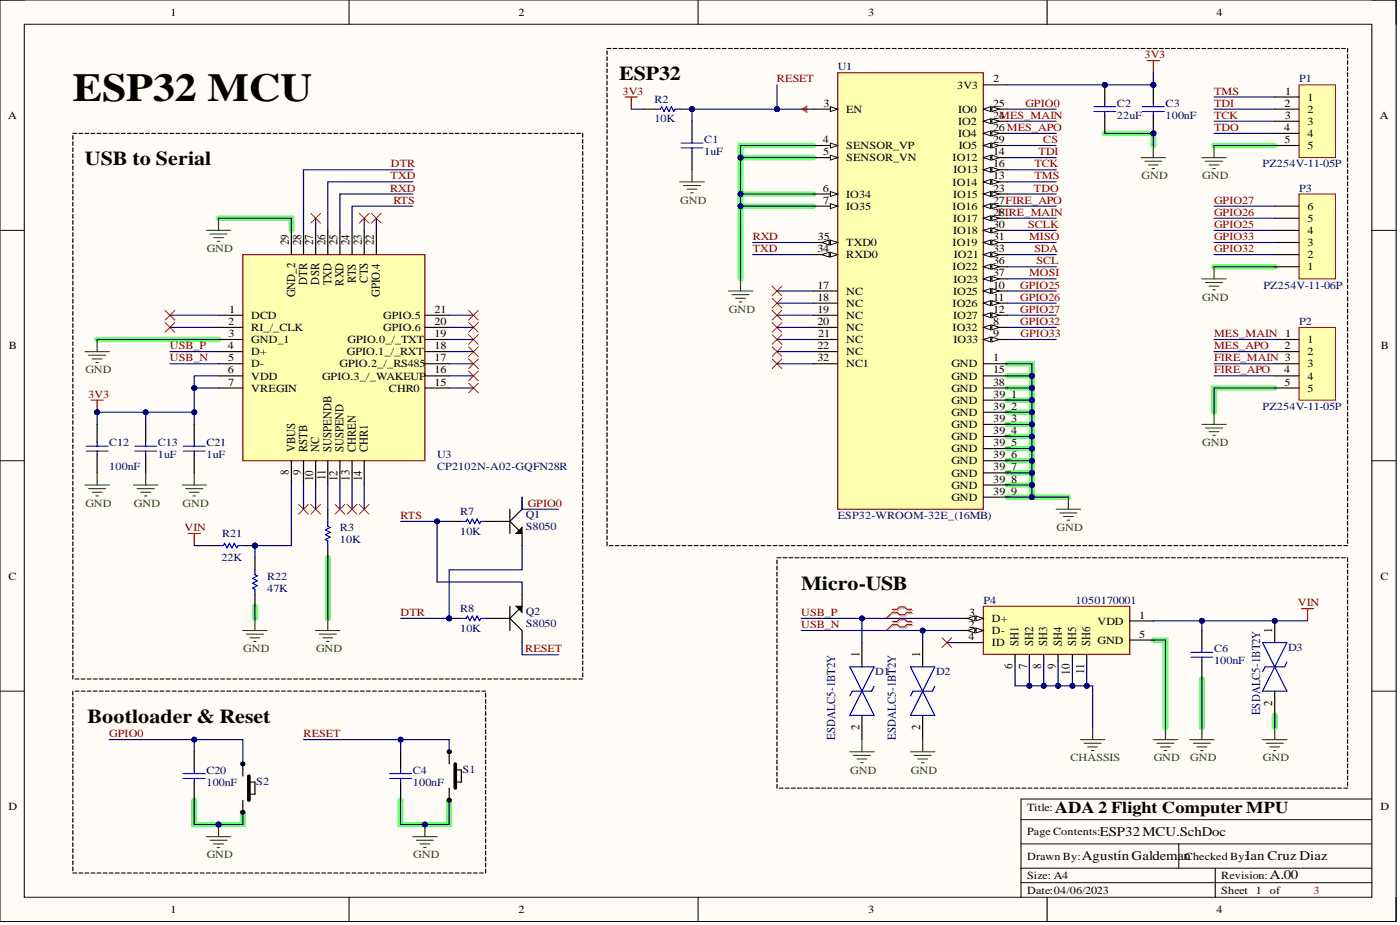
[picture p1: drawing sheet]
<svg xmlns="http://www.w3.org/2000/svg" width="292mm" height="193mm" viewBox="0 0 292 193" stroke-linecap="round" stroke-linejoin="round" font-family="sans-serif">
<defs><g id="words">
<text font-size="8.3" x="15.2" y="21">ESP32 MCU</text>
<g font-size="4.1">
<text x="129.2" y="16.8">ESP32</text>
<text x="17.7" y="34.5">USB to Serial</text>
<text x="167.2" y="123">Micro-USB</text>
<text x="18.2" y="150.8">Bootloader &amp; Reset</text>
</g>
<text font-size="3.5" x="220.1" y="169.6">ADA 2 Flight Computer MPU</text>
<g font-size="2.8">
<text x="225.7" y="179.5">Agustín Galdeman</text>
<text x="229.5" y="174.5">ESP32 MCU.SchDoc</text>
<text x="259.9" y="179.5">Ian Cruz Diaz</text>
<text x="265" y="183.3">A.00</text>
</g>
<g font-size="2.5">
<text x="60.3" y="51.1" transform="rotate(-90 60.3 51.1)">29</text>
<text x="62.8" y="51.1" transform="rotate(-90 62.8 51.1)">28</text>
<text x="65.4" y="51.1" transform="rotate(-90 65.4 51.1)">27</text>
<text x="67.9" y="51.1" transform="rotate(-90 67.9 51.1)">26</text>
<text x="70.4" y="51.1" transform="rotate(-90 70.4 51.1)">25</text>
<text x="73" y="51.1" transform="rotate(-90 73 51.1)">24</text>
<text x="75.5" y="51.1" transform="rotate(-90 75.5 51.1)">23</text>
<text x="78" y="51.1" transform="rotate(-90 78 51.1)">22</text>
<text x="64.1" y="59.4" transform="rotate(-90 64.1 59.4)">DTR</text>
<text x="66.6" y="59.4" transform="rotate(-90 66.6 59.4)">DSR</text>
<text x="69.2" y="59.5" transform="rotate(-90 69.2 59.5)">TXD</text>
<text x="71.7" y="59.6" transform="rotate(-90 71.7 59.6)">RXD</text>
<text x="74.2" y="58.9" transform="rotate(-90 74.2 58.9)">RTS</text>
<text x="76.7" y="58.9" transform="rotate(-90 76.7 58.9)">CTS</text>
<text x="61.6" y="62.1" transform="rotate(-90 61.6 62.1)">GND_2</text>
<text x="79.3" y="61.9" transform="rotate(-90 79.3 61.9)">GPIO.4</text>
<text x="61.6" y="94.4" transform="rotate(-90 61.6 94.4)">VBUS</text>
<text x="64.1" y="94.4" transform="rotate(-90 64.1 94.4)">RSTB</text>
<text x="66.6" y="94.4" transform="rotate(-90 66.6 94.4)">NC</text>
<text x="69.2" y="94.4" transform="rotate(-90 69.2 94.4)">SUSPENDB</text>
<text x="71.7" y="94.4" transform="rotate(-90 71.7 94.4)">SUSPEND</text>
<text x="74.2" y="94.4" transform="rotate(-90 74.2 94.4)">CHREN</text>
<text x="76.7" y="94.4" transform="rotate(-90 76.7 94.4)">CHR1</text>
<text x="60.3" y="99.2" transform="rotate(-90 60.3 99.2)">8</text>
<text x="62.8" y="99.2" transform="rotate(-90 62.8 99.2)">9</text>
<text x="65.4" y="100.3" transform="rotate(-90 65.4 100.3)">10</text>
<text x="67.9" y="100.2" transform="rotate(-90 67.9 100.2)">11</text>
<text x="70.4" y="100.3" transform="rotate(-90 70.4 100.3)">12</text>
<text x="73" y="100.3" transform="rotate(-90 73 100.3)">13</text>
<text x="75.5" y="100.3" transform="rotate(-90 75.5 100.3)">14</text>
<text x="179.3" y="137.1" transform="rotate(-90 179.3 137.1)">1</text>
<text x="192" y="137.1" transform="rotate(-90 192 137.1)">1</text>
<text x="212.5" y="134.7" transform="rotate(-90 212.5 134.7)">SH1</text>
<text x="215.6" y="134.7" transform="rotate(-90 215.6 134.7)">SH2</text>
<text x="218.5" y="134.7" transform="rotate(-90 218.5 134.7)">SH3</text>
<text x="221.6" y="134.7" transform="rotate(-90 221.6 134.7)">SH4</text>
<text x="224.5" y="134.7" transform="rotate(-90 224.5 134.7)">SH5</text>
<text x="227.5" y="134.7" transform="rotate(-90 227.5 134.7)">SH6</text>
<text x="265.5" y="132" transform="rotate(-90 265.5 132)">1</text>
<text x="211.3" y="139.6" transform="rotate(-90 211.3 139.6)">6</text>
<text x="214.3" y="139.5" transform="rotate(-90 214.3 139.5)">7</text>
<text x="217.2" y="139.5" transform="rotate(-90 217.2 139.5)">8</text>
<text x="220.3" y="139.5" transform="rotate(-90 220.3 139.5)">9</text>
<text x="223.2" y="140.7" transform="rotate(-90 223.2 140.7)">10</text>
<text x="226.2" y="140.6" transform="rotate(-90 226.2 140.6)">11</text>
<text x="265.5" y="147.2" transform="rotate(-90 265.5 147.2)">2</text>
<text x="179.3" y="152.3" transform="rotate(-90 179.3 152.3)">2</text>
<text x="192" y="152.3" transform="rotate(-90 192 152.3)">2</text>
</g>
<g font-size="2.5" fill="#000080">
<text x="262.9" y="149.2" transform="rotate(-90 262.9 149.2)">ESDALC5-1BT2Y</text>
<text x="174.3" y="154.3" transform="rotate(-90 174.3 154.3)">ESDALC5-1BT2Y</text>
<text x="186.9" y="154.3" transform="rotate(-90 186.9 154.3)">ESDALC5-1BT2Y</text>
</g>
<g font-size="2.3">
<text x="35.5" y="3.3">1</text>
<text x="108.2" y="3.3">2</text>
<text x="181.1" y="3.3">3</text>
<text x="253.8" y="3.3">4</text>
<text x="207.2" y="17.2">2</text>
<text x="171.8" y="22.3">3</text>
<text x="176.5" y="23.5">EN</text>
<text x="199.7" y="18.5">3V3</text>
<text x="199.9" y="23.5">IO0</text>
<text x="207.2" y="22.3">25</text>
<text x="268" y="22.3">2</text>
<text x="268.2" y="19.7">1</text>
<text x="272.8" y="21">1</text>
<text x="272.8" y="23.5">2</text>
<text x="1.7" y="24.8">A</text>
<text x="171.7" y="29.8">4</text>
<text x="199.9" y="26.1">IO2</text>
<text x="199.9" y="28.6">IO4</text>
<text x="207.2" y="24.8">24</text>
<text x="207.2" y="27.3">26 MES_APO</text>
<text x="207.2" y="29.8">29</text>
<text x="267.9" y="27.3">4</text>
<text x="268" y="29.8">5</text>
<text x="268.1" y="24.8">3</text>
<text x="272.8" y="26.1">3</text>
<text x="272.8" y="28.6">4</text>
<text x="287.9" y="24.8">A</text>
<text x="171.7" y="32.4">5</text>
<text x="176.5" y="31.1">SENSOR_VP</text>
<text x="176.5" y="33.6">SENSOR_VN</text>
<text x="198.8" y="33.6">IO12</text>
<text x="200" y="31.1">IO5</text>
<text x="207.2" y="32.4">14</text>
<text x="207.2" y="34.9">16</text>
<text x="272.8" y="31.1">5</text>
<text x="171.7" y="40">6</text>
<text x="176.5" y="41.2">IO34</text>
<text x="198.8" y="38.7">IO14</text>
<text x="198.8" y="41.2">IO15</text>
<text x="198.9" y="36.2">IO13</text>
<text x="207.2" y="37.4">13</text>
<text x="207.2" y="40">23</text>
<text x="171.7" y="42.5">7</text>
<text x="176.5" y="43.8">IO35</text>
<text x="198.8" y="43.8">IO16</text>
<text x="198.8" y="46.3">IO17</text>
<text x="207.2" y="42.5">27FIRE_APO</text>
<text x="207.2" y="45">2FIRE_MAIN</text>
<text x="207.2" y="47.6">30</text>
<text x="208.4" y="45">8</text>
<text x="272.8" y="46.3">5</text>
<text x="272.8" y="43.8">6</text>
<text x="170.6" y="52.6">34</text>
<text x="170.6" y="50.1">35</text>
<text x="176.5" y="51.3">TXD0</text>
<text x="176.5" y="53.9">RXD0</text>
<text x="198.8" y="51.3">IO19</text>
<text x="198.8" y="48.8">IO18</text>
<text x="199" y="53.9">IO21</text>
<text x="207.2" y="50.1">31</text>
<text x="207.2" y="52.6">33</text>
<text x="272.8" y="53.9">2</text>
<text x="272.8" y="51.3">3</text>
<text x="272.8" y="48.8">4</text>
<text x="198.8" y="56.4">IO22</text>
<text x="198.9" y="58.9">IO23</text>
<text x="207.2" y="55.1">36</text>
<text x="207.2" y="57.7">37</text>
<text x="272.8" y="56.4">1</text>
<text x="47.8" y="65.3">1</text>
<text x="90.7" y="65.3">21</text>
<text x="170.6" y="60.2">17</text>
<text x="170.6" y="62.7">18</text>
<text x="170.6" y="65.3">19</text>
<text x="176.5" y="61.5">NC</text>
<text x="176.5" y="64">NC</text>
<text x="198.8" y="64">IO26</text>
<text x="198.8" y="61.5">IO25</text>
<text x="207.2" y="60.2">10</text>
<text x="207.2" y="62.7">11</text>
<text x="207.2" y="65.3">12</text>
<text x="47.6" y="67.8">2</text>
<text x="47.7" y="70.3">3</text>
<text x="52.4" y="66.5">DCD</text>
<text x="52.4" y="69.1">RI_/_CLK</text>
<text x="52.4" y="71.6">GND_1</text>
<text x="72.5" y="71.6">GPIO.0_/_TXT</text>
<text x="80" y="66.5">GPIO.5</text>
<text x="80" y="69.1">GPIO.6</text>
<text x="90.7" y="67.8">20</text>
<text x="90.7" y="70.3">19</text>
<text x="170.6" y="67.8">20</text>
<text x="170.7" y="70.3">21</text>
<text x="176.5" y="66.5">NC</text>
<text x="176.5" y="69.1">NC</text>
<text x="176.5" y="71.6">NC</text>
<text x="198.8" y="69.1">IO32</text>
<text x="198.8" y="66.5">IO27</text>
<text x="198.9" y="71.6">IO33</text>
<text x="207.2" y="67.8">8</text>
<text x="207.2" y="70.3">9</text>
<text x="268.2" y="70.3">1</text>
<text x="272.8" y="71.6">1</text>
<text x="1.9" y="72.8">B</text>
<text x="47.5" y="72.8">4</text>
<text x="47.5" y="77.9">6</text>
<text x="47.6" y="75.4">5</text>
<text x="52.4" y="74.1">D+</text>
<text x="52.4" y="76.6">D-</text>
<text x="70.8" y="76.6">GPIO.2_/_RS485</text>
<text x="72.4" y="74.1">GPIO.1_/_RXT</text>
<text x="90.7" y="72.8">18</text>
<text x="90.7" y="75.4">17</text>
<text x="90.7" y="77.9">16</text>
<text x="170.6" y="72.8">22</text>
<text x="170.6" y="75.4">32</text>
<text x="176.5" y="74.1">NC</text>
<text x="176.5" y="76.6">NC1</text>
<text x="198.5" y="76.6">GND</text>
<text x="207.2" y="75.4">1</text>
<text x="207.2" y="77.9">15</text>
<text x="267.9" y="77.9">4</text>
<text x="268" y="72.8">2</text>
<text x="272.8" y="74.1">2</text>
<text x="272.8" y="76.6">3</text>
<text x="288.1" y="72.8">B</text>
<text x="47.6" y="80.4">7</text>
<text x="52.4" y="79.2">VDD</text>
<text x="52.4" y="81.7">VREGIN</text>
<text x="67.2" y="79.2">GPIO.3_/_WAKEUP</text>
<text x="81.1" y="81.7">CHR0</text>
<text x="90.7" y="80.4">15</text>
<text x="198.5" y="79.2">GND</text>
<text x="198.5" y="81.7">GND</text>
<text x="207.2" y="80.4">38</text>
<text x="207.2" y="83">39_1</text>
<text x="268" y="80.4">5</text>
<text x="272.8" y="79.2">4</text>
<text x="272.8" y="81.7">5</text>
<text x="198.5" y="84.2">GND</text>
<text x="198.5" y="86.8">GND</text>
<text x="198.5" y="89.3">GND</text>
<text x="207.2" y="85.5">39_2</text>
<text x="207.2" y="88">39_3</text>
<text x="198.5" y="91.8">GND</text>
<text x="198.5" y="94.4">GND</text>
<text x="207.2" y="90.6">39_4</text>
<text x="207.2" y="93.1">39_5</text>
<text x="207.2" y="95.6">39_6</text>
<text x="198.5" y="96.9">GND</text>
<text x="198.5" y="99.4">GND</text>
<text x="198.5" y="101.9">GND</text>
<text x="207.2" y="98.1">39_7</text>
<text x="207.2" y="100.7">39_8</text>
<text x="198.5" y="104.5">GND</text>
<text x="207.2" y="103.2">39_9</text>
<text x="1.8" y="120.9">C</text>
<text x="288" y="120.9">C</text>
<text x="202.1" y="131">2</text>
<text x="202.2" y="128.5">3</text>
<text x="206.9" y="129.8">D+</text>
<text x="229" y="130.4">VDD</text>
<text x="237.7" y="129.1">1</text>
<text x="202" y="133.6">4</text>
<text x="206.9" y="132.3">D-</text>
<text x="206.9" y="134.8">ID</text>
<text x="229" y="134.3">GND</text>
<text x="237.7" y="133.1">5</text>
<text x="1.8" y="169">D</text>
<text x="214.3" y="169.2">Title:</text>
<text x="288" y="169">D</text>
<text x="214.3" y="179.3">Drawn By:</text>
<text x="214.3" y="174.3">Page Contents:</text>
<text x="247.2" y="179.3">Checked By:</text>
<text x="214.3" y="183.4">Size: A4</text>
<text x="254.8" y="183.4">Revision:</text>
<text x="35.5" y="190.5">1</text>
<text x="108.2" y="190.5">2</text>
<text x="181.1" y="190.5">3</text>
<text x="214.3" y="186.4">Date:04/06/2023</text>
<text x="253.8" y="190.5">4</text>
<text x="254.8" y="186.4">Sheet</text>
<text x="262" y="186.4">1</text>
<text x="265" y="186.4">of</text>
</g>
<g font-size="2.3" fill="#800000">
<text x="162.1" y="17.2">RESET</text>
<text x="238.8" y="12.1">3V3</text>
<text x="129.9" y="19.7">3V3</text>
<text x="214" y="22.3">GPIO0</text>
<text x="253.3" y="19.7">TMS</text>
<text x="253.3" y="22.3">TDI</text>
<text x="208.5" y="24.8">MES_MAIN</text>
<text x="217.7" y="29.8">CS</text>
<text x="253.3" y="24.8">TCK</text>
<text x="253.3" y="27.3">TDO</text>
<text x="81.6" y="34.9">DTR</text>
<text x="215.8" y="34.9">TCK</text>
<text x="216.7" y="32.4">TDI</text>
<text x="81.4" y="40">RXD</text>
<text x="81.5" y="37.4">TXD</text>
<text x="215.7" y="40">TDO</text>
<text x="215.8" y="37.4">TMS</text>
<text x="82.1" y="42.5">RTS</text>
<text x="214.5" y="47.6">SCLK</text>
<text x="253.3" y="47.6">GPIO25</text>
<text x="253.3" y="45">GPIO26</text>
<text x="253.3" y="42.5">GPIO27</text>
<text x="157" y="50.1">RXD</text>
<text x="157" y="52.6">TXD</text>
<text x="214.7" y="50.1">MISO</text>
<text x="215.8" y="52.6">SDA</text>
<text x="253.3" y="52.6">GPIO32</text>
<text x="253.3" y="50.1">GPIO33</text>
<text x="214.7" y="57.7">MOSI</text>
<text x="216.2" y="55.1">SCL</text>
<text x="212.9" y="65.3">GPIO27</text>
<text x="212.9" y="60.2">GPIO25</text>
<text x="212.9" y="62.7">GPIO26</text>
<text x="212.9" y="67.8">GPIO32</text>
<text x="212.9" y="70.3">GPIO33</text>
<text x="253.3" y="70.3">MES_MAIN</text>
<text x="35.5" y="72.8">USB_P</text>
<text x="35.5" y="75.4">USB_N</text>
<text x="253.3" y="72.8">MES_APO</text>
<text x="253.3" y="75.4">FIRE_MAIN 3</text>
<text x="253.3" y="77.9">FIRE_APO</text>
<text x="18.4" y="83">3V3</text>
<text x="110.1" y="105.7">GPIO0</text>
<text x="38.5" y="110.8">VIN</text>
<text x="83.6" y="108.3">RTS</text>
<text x="83.6" y="128.5">DTR</text>
<text x="167.2" y="128.5">USB_P</text>
<text x="167.2" y="131">USB_N</text>
<text x="270.8" y="126.5">VIN</text>
<text x="109.6" y="136.1">RESET</text>
<text x="22.8" y="153.8">GPIO0</text>
<text x="63.3" y="153.8">RESET</text>
</g>
<g font-size="2.3" fill="#000080">
<text x="174.8" y="14.7">U1</text>
<text x="271" y="17.2">P1</text>
<text x="136.5" y="21.5">R2</text>
<text x="233" y="22.3">C2</text>
<text x="243.2" y="22.3">C3</text>
<text x="136.5" y="25.5">10K</text>
<text x="146.9" y="29.8">C1</text>
<text x="233" y="24.8">22uF</text>
<text x="243.2" y="24.8">100nF</text>
<text x="146.9" y="32.4">1uF</text>
<text x="263.4" y="34.9">PZ254V-11-05P</text>
<text x="271" y="40">P3</text>
<text x="263.6" y="60.2">PZ254V-11-06P</text>
<text x="271" y="67.8">P2</text>
<text x="263.4" y="85.5">PZ254V-11-05P</text>
<text x="22.8" y="93.1">C12</text>
<text x="32.9" y="95.6">1uF</text>
<text x="32.9" y="93.1">C13</text>
<text x="43.1" y="95.6">1uF</text>
<text x="43.1" y="93.1">C21</text>
<text x="91.2" y="95.6">U3</text>
<text x="22.8" y="98.1">100nF</text>
<text x="91.2" y="98.1">CP2102N-A02-GQFN28R</text>
<text x="96" y="107.5">R7</text>
<text x="46.4" y="112.1">R21</text>
<text x="70.9" y="113.3">10K</text>
<text x="70.9" y="110.8">R3</text>
<text x="96" y="111.6">10K</text>
<text x="109.7" y="110.5">S8050</text>
<text x="109.7" y="108">Q1</text>
<text x="174.8" y="108.3">ESP32-WROOM-32E_(16MB)</text>
<text x="46.2" y="117.1">22K</text>
<text x="55.7" y="123.4">47K</text>
<text x="55.7" y="120.9">R22</text>
<text x="205.2" y="126">P4</text>
<text x="224.4" y="126">1050170001</text>
<text x="96" y="131.8">10K</text>
<text x="96" y="127.7">R8</text>
<text x="109.7" y="130.8">S8050</text>
<text x="109.7" y="128.2">Q2</text>
<text x="253.3" y="136.1">C6</text>
<text x="268.8" y="135.8">D3</text>
<text x="182.6" y="140.9">D1</text>
<text x="195.3" y="140.9">D2</text>
<text x="253.3" y="138.6">100nF</text>
<text x="43.1" y="161.4">C20</text>
<text x="86.1" y="161.4">C4</text>
<text x="96.5" y="161.3">S1</text>
<text x="43.1" y="163.9">100nF</text>
<text x="53.4" y="163.8">S2</text>
<text x="86.1" y="163.9">100nF</text>
</g>
<g font-size="2.3" fill="#274e13">
<text x="238.2" y="37.4">GND</text>
<text x="250.9" y="37.4">GND</text>
<text x="141.9" y="42.5">GND</text>
<text x="43.1" y="52.6">GND</text>
<text x="152.1" y="65.3">GND</text>
<text x="250.9" y="62.7">GND</text>
<text x="17.8" y="77.9">GND</text>
<text x="250.9" y="93.1">GND</text>
<text x="17.8" y="105.7">GND</text>
<text x="27.9" y="105.7">GND</text>
<text x="38.1" y="105.7">GND</text>
<text x="220.5" y="110.8">GND</text>
<text x="50.7" y="136.1">GND</text>
<text x="65.9" y="136.1">GND</text>
<text x="177.4" y="161.4">GND</text>
<text x="190.1" y="161.4">GND</text>
<text x="223.3" y="158.9">CHASSIS</text>
<text x="240.7" y="158.9">GND</text>
<text x="248.3" y="158.9">GND</text>
<text x="263.5" y="158.9">GND</text>
<text x="43.1" y="179.1">GND</text>
<text x="86.2" y="179.1">GND</text>
</g>
<text font-size="2.3" fill="#d50000" x="274.1" y="186.4">3</text>
</g></defs>
<path d="M0 0h291.3v192.2h-291.3z" fill-rule="evenodd" fill="#fffcf8"/>
<path d="M0 0h291.3v192.2h-291.3z" fill="none" stroke="#000" stroke-width=".21"/>
<path d="M5.1 5.1h281.1v182.1h-281.1z" fill-rule="evenodd" fill="#fffcf8"/>
<g fill="none" stroke="#000" stroke-width=".21">
<path d="M0 0h5.1M5.1 5.1h281.1v182.1h-281.1zM72.8 0v5.1M145.6 0v5.1M218.5 0v5.1M286.2 0h5.1v5.1M0 48.1h5.1M286.2 48.1h5.1M0 96.1h5.1M286.2 96.1h5.1M0 144.2h5.1M286.2 144.2h5.1"/>
<path d="M213 176.1h73.2M213 171h73.2M246 176.1v5M286.2 166.7h-73.2v20.5M72.8 187.2v5M145.6 187.2v5M213 181.1h73.2M213 184.1h73.2M218.5 187.2v5M253.6 181.1v6.1M291.3 187.2v5"/>
</g>
<g fill="none" stroke="#6eff6e" stroke-width="1.2">
<path d="M169.7 30.4h-15.2v2.5M169.7 32.9h-15.2v7.6h15.2M230.5 27.8h10.1v2.6M253.3 30.4h12.7M45.6 45.5h15.2v2.6M154.5 40.5v2.5M169.7 43h-15.2v15.2M253.3 55.6h12.7M20.3 70.8h25.3M210.2 75.9h5.1v2.5h-5.1M215.3 78.4v2.5h-5.1M215.3 80.9v2.6h-5.1"/>
<path d="M215.3 83.5v2.5h-5.1M215.3 86v2.5h-5.1M215.3 88.5v2.6h-5.1M215.3 91.1v2.5h-5.1M215.3 93.6v2.5h-5.1M215.3 96.1v2.6h-5.1M215.3 98.7v2.5h-5.1M266 80.9h-12.7v5.1M68.4 116.4v12.6M215.3 101.2v2.5h-5.1M215.3 103.7h7.6M53.2 126.5v2.5"/>
<path d="M240.7 133.5h2.5v18.3M250.8 141.7v10.1M266 149.2v2.6M40.5 166.9v5.1h10.2v-2.5M83.6 166.9v5.1h10.1v-5.1"/>
</g>
<path d="M174.8 15.2h30.4v91h-30.4z" fill-rule="evenodd" fill="#ffffb0"/>
<path d="M174.8 15.2h30.4v91h-30.4z" fill="none" stroke="#800000" stroke-width=".24"/>
<path d="M169.7 22.8h5.1" fill="none" stroke="#000" stroke-width=".24"/>
<path d="M173.3 22.3l1.5 .5-1.5 .5z" fill="#f8fcff"/>
<path d="M173.3 22.3l1.5 .5-1.5 .5z" fill="none" stroke="#000" stroke-width=".21"/>
<path d="M169.7 30.4h5.1" fill="none" stroke="#000" stroke-width=".24"/>
<path d="M173.3 29.8l1.5 .6-1.5 .5z" fill="#f8fcff"/>
<path d="M173.3 29.8l1.5 .6-1.5 .5z" fill="none" stroke="#000" stroke-width=".21"/>
<path d="M169.7 32.9h5.1" fill="none" stroke="#000" stroke-width=".24"/>
<path d="M173.3 32.4l1.5 .5-1.5 .5z" fill="#f8fcff"/>
<path d="M173.3 32.4l1.5 .5-1.5 .5z" fill="none" stroke="#000" stroke-width=".21"/>
<path d="M169.7 40.5h5.1" fill="none" stroke="#000" stroke-width=".24"/>
<path d="M173.3 40l1.5 .5-1.5 .5z" fill="#f8fcff"/>
<path d="M173.3 40l1.5 .5-1.5 .5z" fill="none" stroke="#000" stroke-width=".21"/>
<path d="M169.7 43h5.1" fill="none" stroke="#000" stroke-width=".24"/>
<path d="M173.3 42.5l1.5 .5-1.5 .5z" fill="#f8fcff"/>
<path d="M173.3 42.5l1.5 .5-1.5 .5z" fill="none" stroke="#000" stroke-width=".21"/>
<path d="M169.7 50.6h5.1" fill="none" stroke="#000" stroke-width=".24"/>
<path d="M173.3 50.1l1.5 .5-1.5 .5z" fill="#f8fcff"/>
<path d="M173.3 50.1l1.5 .5-1.5 .5z" fill="none" stroke="#000" stroke-width=".21"/>
<path d="M171.5 50.6l1.5-.5v1z" fill="#f8fcff"/>
<path d="M171.5 50.6l1.5-.5v1z" fill="none" stroke="#000" stroke-width=".21"/>
<path d="M169.7 53.1h5.1" fill="none" stroke="#000" stroke-width=".24"/>
<path d="M173.3 52.6l1.5 .5-1.5 .5z" fill="#f8fcff"/>
<path d="M173.3 52.6l1.5 .5-1.5 .5z" fill="none" stroke="#000" stroke-width=".21"/>
<path d="M171.5 53.1l1.5-.5v1z" fill="#f8fcff"/>
<path d="M171.5 53.1l1.5-.5v1z" fill="none" stroke="#000" stroke-width=".21"/>
<path d="M205.2 17.7h5M205.2 22.8h5M169.7 60.7h5.1M169.7 63.2h5.1M169.7 65.8h5.1M169.7 68.3h5.1M169.7 70.8h5.1M169.7 73.4h5.1M169.7 75.9h5.1" fill="none" stroke="#000" stroke-width=".24"/>
<path d="M205.2 22.8l1.5-.5v1z" fill="#f8fcff"/>
<path d="M205.2 22.8l1.5-.5v1z" fill="none" stroke="#000" stroke-width=".21"/>
<path d="M206.9 22.3l1.6 .5-1.6 .5z" fill="#f8fcff"/>
<path d="M206.9 22.3l1.6 .5-1.6 .5z" fill="none" stroke="#000" stroke-width=".21"/>
<path d="M205.2 25.3h5" fill="none" stroke="#000" stroke-width=".24"/>
<path d="M205.2 25.3l1.5-.5v1z" fill="#f8fcff"/>
<path d="M205.2 25.3l1.5-.5v1z" fill="none" stroke="#000" stroke-width=".21"/>
<path d="M206.9 24.8l1.6 .5-1.6 .5z" fill="#f8fcff"/>
<path d="M206.9 24.8l1.6 .5-1.6 .5z" fill="none" stroke="#000" stroke-width=".21"/>
<path d="M205.2 27.8h5" fill="none" stroke="#000" stroke-width=".24"/>
<path d="M205.2 27.8l1.5-.5v1z" fill="#f8fcff"/>
<path d="M205.2 27.8l1.5-.5v1z" fill="none" stroke="#000" stroke-width=".21"/>
<path d="M206.9 27.3l1.6 .5-1.6 .5z" fill="#f8fcff"/>
<path d="M206.9 27.3l1.6 .5-1.6 .5z" fill="none" stroke="#000" stroke-width=".21"/>
<path d="M205.2 30.4h5" fill="none" stroke="#000" stroke-width=".24"/>
<path d="M205.2 30.4l1.5-.6v1.1z" fill="#f8fcff"/>
<path d="M205.2 30.4l1.5-.6v1.1z" fill="none" stroke="#000" stroke-width=".21"/>
<path d="M206.9 29.8l1.6 .6-1.6 .5z" fill="#f8fcff"/>
<path d="M206.9 29.8l1.6 .6-1.6 .5z" fill="none" stroke="#000" stroke-width=".21"/>
<path d="M205.2 32.9h5" fill="none" stroke="#000" stroke-width=".24"/>
<path d="M205.2 32.9l1.5-.5v1z" fill="#f8fcff"/>
<path d="M205.2 32.9l1.5-.5v1z" fill="none" stroke="#000" stroke-width=".21"/>
<path d="M206.9 32.4l1.6 .5-1.6 .5z" fill="#f8fcff"/>
<path d="M206.9 32.4l1.6 .5-1.6 .5z" fill="none" stroke="#000" stroke-width=".21"/>
<path d="M205.2 35.4h5" fill="none" stroke="#000" stroke-width=".24"/>
<path d="M205.2 35.4l1.5-.5v1z" fill="#f8fcff"/>
<path d="M205.2 35.4l1.5-.5v1z" fill="none" stroke="#000" stroke-width=".21"/>
<path d="M206.9 34.9l1.6 .5-1.6 .5z" fill="#f8fcff"/>
<path d="M206.9 34.9l1.6 .5-1.6 .5z" fill="none" stroke="#000" stroke-width=".21"/>
<path d="M205.2 37.9h5" fill="none" stroke="#000" stroke-width=".24"/>
<path d="M205.2 37.9l1.5-.5v1z" fill="#f8fcff"/>
<path d="M205.2 37.9l1.5-.5v1z" fill="none" stroke="#000" stroke-width=".21"/>
<path d="M206.9 37.4l1.6 .5-1.6 .5z" fill="#f8fcff"/>
<path d="M206.9 37.4l1.6 .5-1.6 .5z" fill="none" stroke="#000" stroke-width=".21"/>
<path d="M205.2 40.5h5" fill="none" stroke="#000" stroke-width=".24"/>
<path d="M205.2 40.5l1.5-.5v1z" fill="#f8fcff"/>
<path d="M205.2 40.5l1.5-.5v1z" fill="none" stroke="#000" stroke-width=".21"/>
<path d="M206.9 40l1.6 .5-1.6 .5z" fill="#f8fcff"/>
<path d="M206.9 40l1.6 .5-1.6 .5z" fill="none" stroke="#000" stroke-width=".21"/>
<path d="M205.2 43h5" fill="none" stroke="#000" stroke-width=".24"/>
<path d="M205.2 43l1.5-.5v1z" fill="#f8fcff"/>
<path d="M205.2 43l1.5-.5v1z" fill="none" stroke="#000" stroke-width=".21"/>
<path d="M206.9 42.5l1.6 .5-1.6 .5z" fill="#f8fcff"/>
<path d="M206.9 42.5l1.6 .5-1.6 .5z" fill="none" stroke="#000" stroke-width=".21"/>
<path d="M205.2 45.5h5" fill="none" stroke="#000" stroke-width=".24"/>
<path d="M205.2 45.5l1.5-.5v1z" fill="#f8fcff"/>
<path d="M205.2 45.5l1.5-.5v1z" fill="none" stroke="#000" stroke-width=".21"/>
<path d="M206.9 45l1.6 .5-1.6 .5z" fill="#f8fcff"/>
<path d="M206.9 45l1.6 .5-1.6 .5z" fill="none" stroke="#000" stroke-width=".21"/>
<path d="M205.2 48.1h5" fill="none" stroke="#000" stroke-width=".24"/>
<path d="M205.2 48.1l1.5-.5v1z" fill="#f8fcff"/>
<path d="M205.2 48.1l1.5-.5v1z" fill="none" stroke="#000" stroke-width=".21"/>
<path d="M206.9 47.6l1.6 .5-1.6 .5z" fill="#f8fcff"/>
<path d="M206.9 47.6l1.6 .5-1.6 .5z" fill="none" stroke="#000" stroke-width=".21"/>
<path d="M205.2 50.6h5" fill="none" stroke="#000" stroke-width=".24"/>
<path d="M205.2 50.6l1.5-.5v1z" fill="#f8fcff"/>
<path d="M205.2 50.6l1.5-.5v1z" fill="none" stroke="#000" stroke-width=".21"/>
<path d="M206.9 50.1l1.6 .5-1.6 .5z" fill="#f8fcff"/>
<path d="M206.9 50.1l1.6 .5-1.6 .5z" fill="none" stroke="#000" stroke-width=".21"/>
<path d="M205.2 53.1h5" fill="none" stroke="#000" stroke-width=".24"/>
<path d="M205.2 53.1l1.5-.5v1z" fill="#f8fcff"/>
<path d="M205.2 53.1l1.5-.5v1z" fill="none" stroke="#000" stroke-width=".21"/>
<path d="M206.9 52.6l1.6 .5-1.6 .5z" fill="#f8fcff"/>
<path d="M206.9 52.6l1.6 .5-1.6 .5z" fill="none" stroke="#000" stroke-width=".21"/>
<path d="M205.2 55.6h5" fill="none" stroke="#000" stroke-width=".24"/>
<path d="M205.2 55.6l1.5-.5v1.1z" fill="#f8fcff"/>
<path d="M205.2 55.6l1.5-.5v1.1z" fill="none" stroke="#000" stroke-width=".21"/>
<path d="M206.9 55.1l1.6 .5-1.6 .6z" fill="#f8fcff"/>
<path d="M206.9 55.1l1.6 .5-1.6 .6z" fill="none" stroke="#000" stroke-width=".21"/>
<path d="M205.2 58.2h5" fill="none" stroke="#000" stroke-width=".24"/>
<path d="M205.2 58.2l1.5-.5v1z" fill="#f8fcff"/>
<path d="M205.2 58.2l1.5-.5v1z" fill="none" stroke="#000" stroke-width=".21"/>
<path d="M206.9 57.7l1.6 .5-1.6 .5z" fill="#f8fcff"/>
<path d="M206.9 57.7l1.6 .5-1.6 .5z" fill="none" stroke="#000" stroke-width=".21"/>
<path d="M205.2 60.7h5" fill="none" stroke="#000" stroke-width=".24"/>
<path d="M205.2 60.7l1.5-.5v1z" fill="#f8fcff"/>
<path d="M205.2 60.7l1.5-.5v1z" fill="none" stroke="#000" stroke-width=".21"/>
<path d="M206.9 60.2l1.6 .5-1.6 .5z" fill="#f8fcff"/>
<path d="M206.9 60.2l1.6 .5-1.6 .5z" fill="none" stroke="#000" stroke-width=".21"/>
<path d="M205.2 63.2h5" fill="none" stroke="#000" stroke-width=".24"/>
<path d="M205.2 63.2l1.5-.5v1z" fill="#f8fcff"/>
<path d="M205.2 63.2l1.5-.5v1z" fill="none" stroke="#000" stroke-width=".21"/>
<path d="M206.9 62.7l1.6 .5-1.6 .5z" fill="#f8fcff"/>
<path d="M206.9 62.7l1.6 .5-1.6 .5z" fill="none" stroke="#000" stroke-width=".21"/>
<path d="M205.2 65.8h5" fill="none" stroke="#000" stroke-width=".24"/>
<path d="M205.2 65.8l1.5-.5v1z" fill="#f8fcff"/>
<path d="M205.2 65.8l1.5-.5v1z" fill="none" stroke="#000" stroke-width=".21"/>
<path d="M206.9 65.3l1.6 .5-1.6 .5z" fill="#f8fcff"/>
<path d="M206.9 65.3l1.6 .5-1.6 .5z" fill="none" stroke="#000" stroke-width=".21"/>
<path d="M205.2 68.3h5" fill="none" stroke="#000" stroke-width=".24"/>
<path d="M205.2 68.3l1.5-.5v1z" fill="#f8fcff"/>
<path d="M205.2 68.3l1.5-.5v1z" fill="none" stroke="#000" stroke-width=".21"/>
<path d="M206.9 67.8l1.6 .5-1.6 .5z" fill="#f8fcff"/>
<path d="M206.9 67.8l1.6 .5-1.6 .5z" fill="none" stroke="#000" stroke-width=".21"/>
<path d="M205.2 70.8h5" fill="none" stroke="#000" stroke-width=".24"/>
<path d="M205.2 70.8l1.5-.5v1z" fill="#f8fcff"/>
<path d="M205.2 70.8l1.5-.5v1z" fill="none" stroke="#000" stroke-width=".21"/>
<path d="M206.9 70.3l1.6 .5-1.6 .5z" fill="#f8fcff"/>
<path d="M206.9 70.3l1.6 .5-1.6 .5z" fill="none" stroke="#000" stroke-width=".21"/>
<path d="M205.2 75.9h5M205.2 78.4h5M205.2 80.9h5M205.2 83.5h5M205.2 86h5M205.2 88.5h5M205.2 91.1h5M205.2 93.6h5M205.2 96.1h5M205.2 98.7h5M205.2 101.2h5M205.2 103.7h5" fill="none" stroke="#000" stroke-width=".24"/>
<path d="M50.7 53.1h38v43h-38z" fill-rule="evenodd" fill="#ffffb0"/>
<path d="M50.7 53.1h38v43h-38z" fill="none" stroke="#800000" stroke-width=".24"/>
<g fill="none" stroke="#000" stroke-width=".24">
<path d="M60.8 48.1v5M63.3 48.1v5M65.9 48.1v5M68.4 48.1v5M70.9 48.1v5M73.5 48.1v5M76 48.1v5M78.5 48.1v5M45.6 65.8h5.1M45.6 68.3h5.1M45.6 70.8h5.1M45.6 73.4h5.1"/>
<path d="M45.6 75.9h5.1M45.6 78.4h5.1M88.7 65.8h5M88.7 68.3h5M88.7 70.8h5M88.7 73.4h5M88.7 75.9h5M88.7 78.4h5M45.6 80.9h5.1M60.8 96.1v5.1M63.3 96.1v5.1M65.9 96.1v5.1"/>
<path d="M68.4 96.1v5.1M70.9 96.1v5.1M73.5 96.1v5.1M76 96.1v5.1M88.7 80.9h5"/>
</g>
<path d="M205.2 126.5h30.5v10h-30.5z" fill-rule="evenodd" fill="#ffffb0"/>
<path d="M205.2 126.5h30.5v10h-30.5z" fill="none" stroke="#800000" stroke-width=".24"/>
<path d="M200.1 129h5.1" fill="none" stroke="#000" stroke-width=".24"/>
<path d="M203.7 128.5l1.5 .5-1.5 .5z" fill="#f8fcff"/>
<path d="M203.7 128.5l1.5 .5-1.5 .5z" fill="none" stroke="#000" stroke-width=".21"/>
<path d="M201.9 129l1.5-.5v1z" fill="#f8fcff"/>
<path d="M201.9 129l1.5-.5v1z" fill="none" stroke="#000" stroke-width=".21"/>
<path d="M200.1 131.5h5.1" fill="none" stroke="#000" stroke-width=".24"/>
<path d="M203.7 131l1.5 .5-1.5 .5z" fill="#f8fcff"/>
<path d="M203.7 131l1.5 .5-1.5 .5z" fill="none" stroke="#000" stroke-width=".21"/>
<path d="M201.9 131.5l1.5-.5v1z" fill="#f8fcff"/>
<path d="M201.9 131.5l1.5-.5v1z" fill="none" stroke="#000" stroke-width=".21"/>
<g fill="none" stroke="#000" stroke-width=".24">
<path d="M179.8 134.1v5M192.5 134.1v5M200.1 134.1h5.1M211.8 136.5v1.5M214.8 136.5v1.5M217.8 136.5v1.5M220.7 136.5v1.5M223.7 136.5v1.5M226.7 136.5v1.5M235.6 129.5h5.1M235.6 133.5h5.1M266 129v5.1"/>
<path d="M179.8 149.2v5.1M192.5 149.2v5.1M266 144.2v5"/>
</g>
<path d="M177.3 139.1l5.1 10.1h-5.1l5.1-10.1zM190 139.1h5l-5 10.1h5zM263.4 134.1h5.1l-5.1 10.1h5.1zM268.5 138.1l-.5 1h-4.1l-.5 1M182.4 143.2l-.5 1h-4.1l-.5 1M195 143.2l-.5 1h-4l-.5 1" fill="none" stroke="#00f" stroke-width=".24"/>
<path d="M240.6 154.3h5.1M241.4 155.1h3.5M242.2 155.8h2M242.9 156.6h.5M243.2 151.8v2.5" fill="none" stroke="#274e13" stroke-width=".24"/>
<circle cx="230.5" cy="17.7" r=".51" fill="#000080"/>
<circle cx="230.5" cy="17.7" r=".51" fill="none" stroke="#000080" stroke-width=".21"/>
<path d="M230.5 17.7v3.8" fill="none" stroke="#000" stroke-width=".24"/>
<circle cx="230.5" cy="17.7" r=".51" fill="#000080"/>
<circle cx="230.5" cy="17.7" r=".51" fill="none" stroke="#000080" stroke-width=".21"/>
<path d="M230.5 24v3.8M30.4 88.5v3.8M30.4 94.9v3.8M68.4 106.2v2.6M68.4 113.8v2.6" fill="none" stroke="#000" stroke-width=".24"/>
<path d="M228.2 23.3h4.6M228.2 22.3h4.6M230.5 21.5v.8M230.5 23.3v.7M28.1 94.1h4.6M28.1 93.1h4.6M30.4 92.3v.8M30.4 94.1v.8M68.4 108.8v1l.5 .2-1 .5 1 .5-1 .6 1 .5-1 .5 .5 .2v1" fill="none" stroke="#00f" stroke-width=".24"/>
<g fill="none" stroke="#274e13" stroke-width=".24">
<path d="M141.8 37.9h5.1M142.6 38.7h3.6M143.4 39.5h2M144.4 35.4v2.5M238.1 32.9h5.1M238.9 33.6h3.5M239.6 34.4h2M240.4 35.2h.5M240.6 30.4v2.5M43.1 48.1h5M43.8 48.8h3.6M44.6 49.6h2"/>
<path d="M45.3 50.3h.5M45.6 45.5v2.6M144.1 40.2h.5M154.5 58.2v2.5M17.7 73.4h5.1M18.5 74.1h3.5M19.3 74.9h2M20 75.6h.5M20.3 70.8v2.6M152 60.7h5M152.7 61.5h3.6M153.5 62.2h2"/>
<path d="M154.3 63h.5M20.3 98.7v2.5M30.4 98.7v2.5M17.7 101.2h5.1M18.5 101.9h3.5M19.3 102.7h2M20 103.5h.5M27.9 101.2h5M28.6 101.9h3.6M29.4 102.7h2M30.1 103.5h.5M220.4 106.2h5"/>
<path d="M221.1 107h3.6M221.9 107.8h2M222.6 108.5h.6M222.9 103.7v2.5M65.9 131.5h5M66.6 132.3h3.6M67.4 133.1h2M68.1 133.8h.5M68.4 129v2.5M177.3 156.8h5.1M178.1 157.6h3.5M178.8 158.3h2.1"/>
<path d="M179.6 159.1h.5M179.8 154.3v2.5M190 156.8h5M190.7 157.6h3.6M191.5 158.3h2M192.3 159.1h.5M192.5 154.3v2.5M248.2 154.3h5.1M249 155.1h3.5M249.8 155.8h2M250.5 156.6h.5M250.8 151.8v2.5"/>
<path d="M263.4 154.3h5.1M264.2 155.1h3.5M265 155.8h2M265.7 156.6h.5M266 151.8v2.5"/>
</g>
<g fill="none" stroke="#f00" stroke-width=".21">
<path d="M64.8 44.5l2.1 2M66.9 44.5l-2.1 2M75 44.5l2 2M77 44.5l-2 2M77.5 44.5l2 2M79.5 44.5l-2 2M161.1 59.7l2 2M163.1 59.7l-2 2M34.4 64.8l2.1 2M34.4 67.3l2.1 2M36.5 64.8l-2.1 2M36.5 67.3l-2.1 2"/>
<path d="M97.8 69.8l2 2M97.8 72.3l2 2.1M97.8 74.9l2 2M97.8 77.4l2 2M97.8 64.8l2 2M97.8 67.3l2 2M97.8 79.9l2 2.1M99.8 77.4l-2 2M99.8 69.8l-2 2M99.8 72.3l-2 2.1M99.8 74.9l-2 2M99.8 67.3l-2 2"/>
<path d="M99.8 64.8l-2 2M99.8 79.9l-2 2.1M161.1 74.9l2 2M161.1 72.3l2 2.1M161.1 69.8l2 2M161.1 67.3l2 2M161.1 64.8l2 2M161.1 62.2l2 2M163.1 74.9l-2 2M163.1 72.3l-2 2.1M163.1 69.8l-2 2M163.1 67.3l-2 2"/>
<path d="M163.1 64.8l-2 2M163.1 62.2l-2 2M62.3 105.2l2 2.1M64.3 105.2l-2 2.1M64.8 105.2l2.1 2.1M66.9 105.2l-2.1 2.1M69.9 105.2l2 2.1M71.9 105.2l-2 2.1M72.4 105.2l2.1 2.1M74.5 105.2l-2.1 2.1M75 105.2l2 2.1M77 105.2l-2 2.1"/>
</g>
<path d="M271 68.3h7.6v15.2h-7.6z" fill-rule="evenodd" fill="#ffffb0"/>
<path d="M271 68.3h7.6v15.2h-7.6z" fill="none" stroke="#800000" stroke-width=".21"/>
<g fill="none" stroke="#000" stroke-width=".24">
<path d="M266 70.8h5M266 73.4h5M266 75.9h5M266 78.4h5M266 80.9h5M103.9 108.8h2.5M106.4 108.8l2.5 2.5v2.5M106.4 106.2v5.1M108.9 103.7v2.5l-2.5 2.6M103.9 129h2.5M106.4 129l2.5 2.5v2.6M106.4 126.5v5"/>
<path d="M108.9 123.9v2.6l-2.5 2.5"/>
</g>
<path d="M107.7 111.3l1.2-1.3v1.3zM107.7 126.5h1.2v1.2z" fill="#000"/>
<path d="M107.7 111.3l1.2-1.3v1.3zM107.7 126.5h1.2v1.2z" fill="none" stroke="#000" stroke-width=".21"/>
<path d="M239.4 12.6h2.5M240.6 12.6v2.6M130.4 20.2h2.6M131.7 20.2v2.6M19 83.5h2.5M20.3 83.5v2.5" fill="none" stroke="#800000" stroke-width=".24"/>
<circle cx="20.3" cy="86" r=".51" fill="#000080"/>
<circle cx="20.3" cy="86" r=".51" fill="none" stroke="#000080" stroke-width=".21"/>
<path d="M86.1 174.5h5.1M86.9 175.3h3.5M87.6 176.1h2.1M88.4 176.8h.5M88.7 172v2.5" fill="none" stroke="#274e13" stroke-width=".24"/>
<circle cx="88.7" cy="172" r=".51" fill="#000080"/>
<circle cx="88.7" cy="172" r=".51" fill="none" stroke="#000080" stroke-width=".21"/>
<path d="M271.5 127h2.6M272.8 127v2.5" fill="none" stroke="#800000" stroke-width=".24"/>
<path d="M271 17.7h7.6v15.2h-7.6z" fill-rule="evenodd" fill="#ffffb0"/>
<path d="M271 17.7h7.6v15.2h-7.6z" fill="none" stroke="#800000" stroke-width=".21"/>
<path d="M266 20.2h5M266 22.8h5M266 25.3h5M266 27.8h5M266 30.4h5M40.5 156.8v3.8M40.5 163.2v3.7" fill="none" stroke="#000" stroke-width=".24"/>
<path d="M250.8 32.9h5M251.5 33.6h3.6M252.3 34.4h2M253 35.2h.6M253.3 30.4v2.5M43.1 174.5h5M43.8 175.3h3.6M44.6 176.1h2M45.3 176.8h.5M45.6 172v2.5" fill="none" stroke="#274e13" stroke-width=".24"/>
<path d="M38.2 161.4h4.6M38.2 162.4h4.6M40.5 160.6v.8M40.5 162.4v.8" fill="none" stroke="#00f" stroke-width=".24"/>
<circle cx="45.6" cy="172" r=".51" fill="#000080"/>
<circle cx="45.6" cy="172" r=".51" fill="none" stroke="#000080" stroke-width=".21"/>
<path d="M167.2 22.8l1.1-.7v1.3z" fill="#f90"/>
<path d="M167.2 22.8l1.1-.7v1.3z" fill="none" stroke="#f90" stroke-width=".21"/>
<path d="M40.5 98.7v2.5M38 101.2h5.1M38.8 101.9h3.5M39.5 102.7h2M40.3 103.5h.5" fill="none" stroke="#274e13" stroke-width=".24"/>
<circle cx="53.2" cy="113.8" r=".51" fill="#000080"/>
<circle cx="53.2" cy="113.8" r=".51" fill="none" stroke="#000080" stroke-width=".21"/>
<path d="M50.7 113.8h2.5" fill="none" stroke="#000" stroke-width=".24"/>
<circle cx="53.2" cy="113.8" r=".51" fill="#000080"/>
<circle cx="53.2" cy="113.8" r=".51" fill="none" stroke="#000080" stroke-width=".21"/>
<g fill="none" stroke="#000" stroke-width=".24">
<path d="M126.6 10.1h.8M126.6 10.6v.8M126.6 11.9v.7M126.6 13.1v.8M126.6 14.4v.8M126.6 15.7v.7M126.6 16.9v.8M126.6 18.2v.8M126.6 19.4v.8M127.9 10.1h.8M129.2 10.1h.8M130.4 10.1h.8"/>
<path d="M131.7 10.1h.8M133 10.1h.8M134.2 10.1h.8M135.5 10.1h.8M136.8 10.1h.8M138 10.1h.8M139.3 10.1h.8M140.6 10.1h.8M141.8 10.1h.8M143.1 10.1h.8M144.4 10.1h.8M145.6 10.1h.8"/>
<path d="M146.9 10.1h.8M148.2 10.1h.8M149.4 10.1h.8M150.7 10.1h.8M152 10.1h.8M153.2 10.1h.8M154.5 10.1h.8M155.8 10.1h.8M157 10.1h.8M158.3 10.1h.8M159.6 10.1h.8M160.8 10.1h.8"/>
<path d="M162.1 10.1h.8M163.4 10.1h.8M164.6 10.1h.8M165.9 10.1h.8M167.2 10.1h.8M168.4 10.1h.8M169.7 10.1h.8M171 10.1h.8M172.2 10.1h.8M173.5 10.1h.8M174.8 10.1h.8M176 10.1h.8"/>
<path d="M177.3 10.1h.8M178.6 10.1h.8M179.8 10.1h.8M181.1 10.1h.8M182.4 10.1h.8M183.6 10.1h.8M184.9 10.1h.8M186.2 10.1h.8M187.4 10.1h.8M188.7 10.1h.8M190 10.1h.8M191.2 10.1h.8"/>
<path d="M192.5 10.1h.8M193.8 10.1h.8M195 10.1h.8M196.3 10.1h.8M197.6 10.1h.8M198.8 10.1h.8M200.1 10.1h.8M201.4 10.1h.8M202.6 10.1h.8M203.9 10.1h.8M205.2 10.1h.8M206.4 10.1h.8"/>
<path d="M207.7 10.1h.8M209 10.1h.8M210.2 10.1h.8M211.5 10.1h.8M212.8 10.1h.8M214 10.1h.8M215.3 10.1h.8M216.6 10.1h.8M217.8 10.1h.8M219.1 10.1h.8M220.4 10.1h.8M221.6 10.1h.8"/>
<path d="M222.9 10.1h.8M224.2 10.1h.8M225.4 10.1h.8M226.7 10.1h.8M228 10.1h.8M229.2 10.1h.8M230.5 10.1h.8M231.8 10.1h.8M233 10.1h.8M234.3 10.1h.8M235.6 10.1h.8M236.8 10.1h.8"/>
<path d="M238.1 10.1h.8M239.4 10.1h.8M240.6 10.1h.8M241.9 10.1h.8M243.2 10.1h.8M244.4 10.1h.8M245.7 10.1h.8M247 10.1h.8M248.2 10.1h.8M249.5 10.1h.8M250.8 10.1h.8M252 10.1h.8"/>
<path d="M253.3 10.1h.8M254.6 10.1h.8M255.8 10.1h.8M257.1 10.1h.8M258.4 10.1h.8M259.6 10.1h.8M260.9 10.1h.8M262.2 10.1h.8M263.4 10.1h.8M264.7 10.1h.8M266 10.1h.8M267.2 10.1h.8"/>
<path d="M268.5 10.1h.8M269.8 10.1h.8M271 10.1h.8M272.3 10.1h.8M273.6 10.1h.8M274.8 10.1h.8M276.1 10.1h.8M277.4 10.1h.8M278.6 10.1h.8M279.9 10.1h.8M281.2 10.1v.8M281.2 11.4v.8"/>
<path d="M281.2 12.6v.8M281.2 13.9v.8M281.2 15.2v.8M281.2 16.4v.8M281.2 17.7v.8M281.2 19v.8M15.2 28.3v.8M15.2 29.6v.8M15.2 30.8v.8M15.2 32.1v.8M15.2 33.4v.7M15.2 34.6v.8"/>
<path d="M15.2 35.9v.8M15.2 37.2v.7M15.2 38.4v.8M15.2 39.7v.8M15.2 27.8h.8M16.5 27.8h.8M17.7 27.8h.8M19 27.8h.8M20.3 27.8h.8M21.5 27.8h.8M22.8 27.8h.8M24.1 27.8h.8"/>
<path d="M25.3 27.8h.8M26.6 27.8h.8M27.9 27.8h.8M29.1 27.8h.8M30.4 27.8h.8M31.7 27.8h.8M32.9 27.8h.8M34.2 27.8h.8M35.5 27.8h.8M36.7 27.8h.8M38 27.8h.8M39.3 27.8h.8"/>
<path d="M40.5 27.8h.8M41.8 27.8h.8M43.1 27.8h.8M44.3 27.8h.8M45.6 27.8h.8M46.9 27.8h.8M48.1 27.8h.8M49.4 27.8h.8M50.7 27.8h.8M51.9 27.8h.8M53.2 27.8h.8M54.5 27.8h.8"/>
<path d="M55.7 27.8h.8M57 27.8h.8M58.3 27.8h.8M59.5 27.8h.8M60.8 27.8h.8M62.1 27.8h.7M63.3 27.8h.8M64.6 27.8h.8M65.9 27.8h.7M67.1 27.8h.8M68.4 27.8h.8M69.7 27.8h.7"/>
<path d="M70.9 27.8h.8M72.2 27.8h.8M73.5 27.8h.7M74.7 27.8h.8M76 27.8h.8M77.3 27.8h.7M78.5 27.8h.8M79.8 27.8h.8M81.1 27.8h.7M82.3 27.8h.8M83.6 27.8h.8M84.9 27.8h.7"/>
<path d="M86.1 27.8h.8M87.4 27.8h.8M88.7 27.8h.7M89.9 27.8h.8M91.2 27.8h.8M92.5 27.8h.7M93.7 27.8h.8M95 27.8h.8M96.3 27.8h.7M97.5 27.8h.8M98.8 27.8h.8M100.1 27.8h.7"/>
<path d="M101.3 27.8h.8M102.6 27.8h.8M103.9 27.8h.7M105.1 27.8h.8M106.4 27.8h.8M107.7 27.8h.7M108.9 27.8h.8M110.2 27.8h.8M111.5 27.8h.7M112.7 27.8h.8M114 27.8h.8M115.3 27.8h.7"/>
<path d="M116.5 27.8h.8M117.8 27.8h.8M119.1 27.8h.7M120.3 27.8h.8M121.6 27.8v.8M121.6 29.1v.8M121.6 30.4v.7M121.6 31.6v.8M121.6 32.9v.8M121.6 34.1v.8M121.6 35.4v.8M121.6 36.7v.8"/>
<path d="M121.6 37.9v.8M121.6 39.2v.8M126.6 20.7v.8M126.6 22v.8M126.6 23.2v.8M126.6 24.5v.8M126.6 25.8v.8M126.6 27v.8M126.6 28.3v.8M126.6 29.6v.8M126.6 30.8v.8M126.6 32.1v.8"/>
<path d="M126.6 33.4v.7M126.6 34.6v.8M126.6 35.9v.8M126.6 37.2v.7M126.6 38.4v.8M126.6 39.7v.8M281.2 20.2v.8M281.2 21.5v.8M281.2 22.8v.8M281.2 24v.8M281.2 25.3v.8M281.2 26.6v.8"/>
<path d="M281.2 27.8v.8M281.2 29.1v.8M281.2 30.4v.7M281.2 31.6v.8M281.2 32.9v.8M281.2 34.1v.8M281.2 35.4v.8M281.2 36.7v.8M281.2 37.9v.8M281.2 39.2v.8M15.2 40.9v.8M15.2 42.2v.8"/>
<path d="M15.2 43.5v.8M15.2 44.7v.8M15.2 46v.8M15.2 47.3v.8M15.2 48.5v.8M15.2 49.8v.8M15.2 51.1v.8M15.2 52.3v.8M15.2 53.6v.8M15.2 54.9v.7M15.2 56.1v.8M15.2 57.4v.8"/>
<path d="M15.2 58.7v.7M15.2 59.9v.8M121.6 40.5v.8M121.6 41.7v.8M121.6 43v.8M121.6 44.3v.8M121.6 45.5v.8M121.6 46.8v.8M121.6 48.1v.8M121.6 49.3v.8M121.6 50.6v.8M121.6 51.9v.7"/>
<path d="M121.6 53.1v.8M121.6 54.4v.8M121.6 55.6v.8M121.6 56.9v.8M121.6 58.2v.8M121.6 59.4v.8M126.6 40.9v.8M126.6 42.2v.8M126.6 43.5v.8M126.6 44.7v.8M126.6 46v.8M126.6 47.3v.8"/>
<path d="M126.6 48.5v.8M126.6 49.8v.8M126.6 51.1v.8M126.6 52.3v.8M126.6 53.6v.8M126.6 54.9v.7M126.6 56.1v.8M126.6 57.4v.8M126.6 58.7v.7M126.6 59.9v.8M281.2 40.5v.8M281.2 41.7v.8"/>
<path d="M281.2 43v.8M281.2 44.3v.8M281.2 45.5v.8M281.2 46.8v.8M281.2 48.1v.8M281.2 49.3v.8M281.2 50.6v.8M281.2 51.9v.7M281.2 53.1v.8M281.2 54.4v.8M281.2 55.6v.8M281.2 56.9v.8"/>
<path d="M281.2 58.2v.8M281.2 59.4v.8M15.2 61.2v.8M15.2 62.4v.8M15.2 63.7v.8M15.2 65v.8M15.2 66.2v.8M15.2 67.5v.8M15.2 68.8v.8M15.2 70v.8M15.2 71.3v.8M15.2 72.6v.8"/>
<path d="M15.2 73.8v.8M15.2 75.1v.8M15.2 76.4v.7M15.2 77.6v.8M15.2 78.9v.8M121.6 60.7v.8M121.6 62v.8M121.6 63.2v.8M121.6 64.5v.8M121.6 65.8v.8M121.6 67v.8M121.6 68.3v.8"/>
<path d="M121.6 69.6v.8M121.6 70.8v.8M121.6 72.1v.8M121.6 73.4v.7M121.6 74.6v.8M121.6 75.9v.8M121.6 77.1v.8M121.6 78.4v.8M121.6 79.7v.8M126.6 61.2v.8M126.6 62.4v.8M126.6 63.7v.8"/>
<path d="M126.6 65v.8M126.6 66.2v.8M126.6 67.5v.8M126.6 68.8v.8M126.6 70v.8M126.6 71.3v.8M126.6 72.6v.8M126.6 73.8v.8M126.6 75.1v.8M126.6 76.4v.7M126.6 77.6v.8M126.6 78.9v.8"/>
<path d="M281.2 60.7v.8M281.2 62v.8M281.2 63.2v.8M281.2 64.5v.8M281.2 65.8v.8M281.2 67v.8M281.2 68.3v.8M281.2 69.6v.8M281.2 70.8v.8M281.2 72.1v.8M281.2 73.4v.7M281.2 74.6v.8"/>
<path d="M281.2 75.9v.8M281.2 77.1v.8M281.2 78.4v.8M281.2 79.7v.8M15.2 80.2v.7M15.2 81.4v.8M15.2 82.7v.8M15.2 83.9v.8M15.2 85.2v.8M15.2 86.5v.8M15.2 87.7v.8M15.2 89v.8"/>
<path d="M15.2 90.3v.8M15.2 91.5v.8M15.2 92.8v.8M15.2 94.1v.8M15.2 95.3v.8M15.2 96.6v.8M15.2 97.9v.8M15.2 99.1v.8M121.6 80.9v.8M121.6 82.2v.8M121.6 83.5v.8M121.6 84.7v.8"/>
<path d="M121.6 86v.8M121.6 87.3v.8M121.6 88.5v.8M121.6 89.8v.8M121.6 91.1v.8M121.6 92.3v.8M121.6 93.6v.8M121.6 94.9v.7M121.6 96.1v.8M121.6 97.4v.8M121.6 98.7v.7M121.6 99.9v.8"/>
<path d="M126.6 80.2v.7M126.6 81.4v.8M126.6 82.7v.8M126.6 83.9v.8M126.6 85.2v.8M126.6 86.5v.8M126.6 87.7v.8M126.6 89v.8M126.6 90.3v.8M126.6 91.5v.8M126.6 92.8v.8M126.6 94.1v.8"/>
<path d="M126.6 95.3v.8M126.6 96.6v.8M126.6 97.9v.8M126.6 99.1v.8M281.2 80.9v.8M281.2 82.2v.8M281.2 83.5v.8M281.2 84.7v.8M281.2 86v.8M281.2 87.3v.8M281.2 88.5v.8M281.2 89.8v.8"/>
<path d="M281.2 91.1v.8M281.2 92.3v.8M281.2 93.6v.8M281.2 94.9v.7M281.2 96.1v.8M281.2 97.4v.8M281.2 98.7v.7M281.2 99.9v.8M15.2 100.4v.8M15.2 101.7v.7M15.2 102.9v.8M15.2 104.2v.8"/>
<path d="M15.2 105.4v.8M15.2 106.7v.8M15.2 108v.8M15.2 109.2v.8M15.2 110.5v.8M15.2 111.8v.8M15.2 113v.8M15.2 114.3v.8M15.2 115.6v.8M15.2 116.8v.8M15.2 118.1v.8M15.2 119.4v.8"/>
<path d="M43.1 113.8h2.5M53.2 116.4v2.5M121.6 101.2v.8M121.6 102.4v.8M121.6 103.7v.8M121.6 105v.8M121.6 106.2v.8M121.6 107.5v.8M121.6 108.8v.8M121.6 110v.8M121.6 111.3v.8M121.6 112.6v.8"/>
<path d="M121.6 113.8v.8M121.6 115.1v.8M121.6 116.4v.7M121.6 117.6v.8M121.6 118.9v.8M126.6 100.4v.8M126.6 101.7v.7M126.6 102.9v.8M126.6 104.2v.8M126.6 105.4v.8M126.6 106.7v.8M126.6 108v.8"/>
<path d="M126.6 109.2v.8M126.6 110.5v.8M126.6 111.8v.8M126.6 113v.8M127.1 113.8h.8M128.4 113.8h.8M129.7 113.8h.7M130.9 113.8h.8M132.2 113.8h.8M133.5 113.8h.7M134.7 113.8h.8M136 113.8h.8"/>
<path d="M137.3 113.8h.7M138.5 113.8h.8M139.8 113.8h.8M141.1 113.8h.7M142.3 113.8h.8M143.6 113.8h.8M144.9 113.8h.7M146.1 113.8h.8M147.4 113.8h.8M148.7 113.8h.7M149.9 113.8h.8M151.2 113.8h.8"/>
<path d="M152.5 113.8h.7M153.7 113.8h.8M155 113.8h.8M156.3 113.8h.7M157.5 113.8h.8M158.8 113.8h.8M160.1 113.8h.7M161.3 113.8h.8M162.1 116.4h.8M162.1 116.8v.8M162.1 118.1v.8M162.1 119.4v.8"/>
<path d="M162.6 113.8h.8M163.4 116.4h.8M163.9 113.8h.7M164.6 116.4h.8M165.1 113.8h.8M165.9 116.4h.8M166.4 113.8h.8M167.2 116.4h.8M167.7 113.8h.7M168.4 116.4h.8M168.9 113.8h.8M169.7 116.4h.8"/>
<path d="M170.2 113.8h.8M171 116.4h.8M171.5 113.8h.7M172.2 116.4h.8M172.7 113.8h.8M173.5 116.4h.8M174 113.8h.8M174.8 116.4h.8M175.3 113.8h.7M176 116.4h.8M176.5 113.8h.8M177.3 116.4h.8"/>
<path d="M177.8 113.8h.8M178.6 116.4h.8M179.1 113.8h.7M179.8 116.4h.8M180.3 113.8h.8M181.1 116.4h.8M181.6 113.8h.8M182.4 116.4h.8M182.9 113.8h.7M183.6 116.4h.8M184.1 113.8h.8M184.9 116.4h.8"/>
<path d="M185.4 113.8h.8M186.2 116.4h.8M186.6 113.8h.8M187.4 116.4h.8M187.9 113.8h.8M188.7 116.4h.8M189.2 113.8h.8M190 116.4h.8M190.4 113.8h.8M191.2 116.4h.8M191.7 113.8h.8M192.5 116.4h.8"/>
<path d="M193 113.8h.8M193.8 116.4h.8M194.2 113.8h.8M195 116.4h.8M195.5 113.8h.8M196.3 116.4h.8M196.8 113.8h.8M197.6 116.4h.8M198 113.8h.8M198.8 116.4h.8M199.3 113.8h.8M200.1 116.4h.8"/>
<path d="M200.6 113.8h.8M201.4 116.4h.8M201.8 113.8h.8M202.6 116.4h.8M203.1 113.8h.8M203.9 116.4h.8M204.4 113.8h.8M205.2 116.4h.8M205.6 113.8h.8M206.4 116.4h.8M206.9 113.8h.8M207.7 116.4h.8"/>
<path d="M208.2 113.8h.8M209 116.4h.8M209.4 113.8h.8M210.2 116.4h.8M210.7 113.8h.8M211.5 116.4h.8M212 113.8h.8M212.8 116.4h.8M213.2 113.8h.8M214 116.4h.8M214.5 113.8h.8M215.3 116.4h.8"/>
<path d="M215.8 113.8h.8M216.6 116.4h.8M217 113.8h.8M217.8 116.4h.8M218.3 113.8h.8M219.1 116.4h.8M219.6 113.8h.8M220.4 116.4h.8M220.8 113.8h.8M221.6 116.4h.8M222.1 113.8h.8M222.9 116.4h.8"/>
<path d="M223.4 113.8h.8M224.2 116.4h.8M224.6 113.8h.8M225.4 116.4h.8M225.9 113.8h.8M226.7 116.4h.8M227.2 113.8h.8M228 116.4h.8M228.4 113.8h.8M229.2 116.4h.8M229.7 113.8h.8M230.5 116.4h.8"/>
<path d="M231 113.8h.8M231.8 116.4h.8M232.2 113.8h.8M233 116.4h.8M233.5 113.8h.8M234.3 116.4h.8M234.8 113.8h.8M235.6 116.4h.8M236 113.8h.8M236.8 116.4h.8M237.3 113.8h.8M238.1 116.4h.8"/>
<path d="M238.6 113.8h.8M239.4 116.4h.8M239.8 113.8h.8M240.6 116.4h.8M241.1 113.8h.8M241.9 116.4h.8M242.4 113.8h.8M243.2 116.4h.8M243.6 113.8h.8M244.4 116.4h.8M244.9 113.8h.8M245.7 116.4h.8"/>
<path d="M246.2 113.8h.8M247 116.4h.8M247.4 113.8h.8M248.2 116.4h.8M248.7 113.8h.8M249.5 116.4h.8M250 113.8h.8M250.8 116.4h.8M251.2 113.8h.8M252 116.4h.8M252.5 113.8h.8M253.3 116.4h.8"/>
<path d="M253.8 113.8h.8M254.6 116.4h.8M255 113.8h.8M255.8 116.4h.8M256.3 113.8h.8M257.1 116.4h.8M257.6 113.8h.8M258.4 116.4h.8M258.8 113.8h.8M259.6 116.4h.8M260.1 113.8h.8M260.9 116.4h.8"/>
<path d="M261.4 113.8h.8M262.2 116.4h.8M262.6 113.8h.8M263.4 116.4h.8M263.9 113.8h.8M264.7 116.4h.8M265.2 113.8h.8M266 116.4h.8M266.4 113.8h.8M267.2 116.4h.8M267.7 113.8h.8M268.5 116.4h.8"/>
<path d="M269 113.8h.8M269.8 116.4h.8M270.2 113.8h.8M271 116.4h.8M271.5 113.8h.8M272.3 116.4h.8M272.8 113.8h.8M273.6 116.4h.8M274 113.8h.8M274.8 116.4h.8M275.3 113.8h.8M276.1 116.4h.8"/>
<path d="M276.6 113.8h.8M277.4 116.4h.8M277.8 113.8h.8M278.6 116.4h.8M279.1 113.8h.8M279.9 116.4h.8M280.4 113.8h.8M281.2 101.2v.8M281.2 102.4v.8M281.2 103.7v.8M281.2 105v.8M281.2 106.2v.8"/>
<path d="M281.2 107.5v.8M281.2 108.8v.8M281.2 110v.8M281.2 111.3v.8M281.2 112.6v.8M281.2 116.4v.7M281.2 117.6v.8M281.2 118.9v.8M15.2 120.6v.8M15.2 121.9v.8M15.2 123.2v.7M15.2 124.4v.8"/>
<path d="M15.2 125.7v.8M15.2 126.9v.8M15.2 128.2v.8M15.2 129.5v.8M15.2 130.7v.8M15.2 132v.8M15.2 133.3v.8M15.2 134.5v.8M15.2 135.8v.8M15.2 137.1v.8M15.2 138.3v.8M15.2 139.6v.8"/>
<path d="M53.2 123.9v2.6M121.6 120.2v.7M121.6 121.4v.8M121.6 122.7v.8M121.6 123.9v.8M121.6 125.2v.8M121.6 126.5v.8M121.6 127.7v.8M121.6 129v.8M121.6 130.3v.8M121.6 131.5v.8M121.6 132.8v.8"/>
<path d="M121.6 134.1v.8M121.6 135.3v.8M121.6 136.6v.8M121.6 137.9v.7M121.6 139.1v.8M162.1 120.6v.8M162.1 121.9v.8M162.1 123.2v.7M162.1 124.4v.8M162.1 125.7v.8M162.1 126.9v.8M162.1 128.2v.8"/>
<path d="M162.1 129.5v.8M162.1 130.7v.8M162.1 132v.8M162.1 133.3v.8M162.1 134.5v.8M162.1 135.8v.8M162.1 137.1v.8M162.1 138.3v.8M162.1 139.6v.8M281.2 120.2v.7M281.2 121.4v.8M281.2 122.7v.8"/>
<path d="M281.2 123.9v.8M281.2 125.2v.8M281.2 126.5v.8M281.2 127.7v.8M281.2 129v.8M281.2 130.3v.8M281.2 131.5v.8M281.2 132.8v.8M281.2 134.1v.8M281.2 135.3v.8M281.2 136.6v.8M281.2 137.9v.7"/>
<path d="M281.2 139.1v.8M15.2 140.9v.8M15.2 144.2v.8M15.2 145.4v.8M15.2 146.7v.8M15.2 148v.8M15.2 149.2v.8M15.2 150.5v.8M15.2 151.8v.8M15.2 153v.8M15.2 154.3v.8M15.2 155.6v.8"/>
<path d="M15.2 156.8v.8M15.2 158.1v.8M15.2 159.4v.7M15.7 144.2h.8M15.7 141.7h.8M16.9 144.2h.8M16.9 141.7h.8M18.2 144.2h.8M18.2 141.7h.8M19.5 144.2h.8M19.5 141.7h.8M20.7 144.2h.8"/>
<path d="M20.7 141.7h.8M22 144.2h.8M22 141.7h.8M23.3 144.2h.8M23.3 141.7h.8M24.5 144.2h.8M24.5 141.7h.8M25.8 144.2h.8M25.8 141.7h.8M27.1 144.2h.8M27.1 141.7h.8M28.3 144.2h.8"/>
<path d="M28.3 141.7h.8M29.6 144.2h.8M29.6 141.7h.8M30.9 144.2h.8M30.9 141.7h.8M32.1 144.2h.8M32.1 141.7h.8M33.4 144.2h.8M33.4 141.7h.8M34.7 144.2h.8M34.7 141.7h.8M35.9 144.2h.8"/>
<path d="M35.9 141.7h.8M37.2 144.2h.8M37.2 141.7h.8M38.5 144.2h.8M38.5 141.7h.8M39.7 144.2h.8M39.7 141.7h.8M41 144.2h.8M41 141.7h.8M42.3 144.2h.8M42.3 141.7h.8M43.5 144.2h.8"/>
<path d="M43.5 141.7h.8M44.8 144.2h.8M44.8 141.7h.8M46.1 144.2h.8M46.1 141.7h.8M47.3 144.2h.8M47.3 141.7h.8M48.6 144.2h.8M48.6 141.7h.8M49.9 144.2h.8M49.9 141.7h.8M51.1 144.2h.8"/>
<path d="M51.1 141.7h.8M52.4 144.2h.8M52.4 141.7h.8M53.7 144.2h.8M53.7 141.7h.8M54.9 144.2h.8M54.9 141.7h.8M56.2 144.2h.8M56.2 141.7h.8M57.5 144.2h.8M57.5 141.7h.8M58.7 144.2h.8"/>
<path d="M58.7 141.7h.8M60 144.2h.8M60 141.7h.8M61.3 144.2h.8M61.3 141.7h.8M62.5 144.2h.8M62.5 141.7h.8M63.8 144.2h.8M63.8 141.7h.8M65.1 144.2h.8M65.1 141.7h.8M66.3 144.2h.8"/>
<path d="M66.3 141.7h.8M67.6 144.2h.8M67.6 141.7h.8M68.9 144.2h.8M68.9 141.7h.8M70.1 144.2h.8M70.1 141.7h.8M71.4 144.2h.8M71.4 141.7h.8M72.7 144.2h.8M72.7 141.7h.8M73.9 144.2h.8"/>
<path d="M73.9 141.7h.8M75.2 144.2h.8M75.2 141.7h.8M76.5 144.2h.8M76.5 141.7h.8M77.7 144.2h.8M77.7 141.7h.8M79 144.2h.8M79 141.7h.8M80.3 144.2h.8M80.3 141.7h.8M81.5 144.2h.8"/>
<path d="M81.5 141.7h.8M82.8 144.2h.8M82.8 141.7h.8M84.1 144.2h.8M84.1 141.7h.8M85.3 144.2h.8M85.3 141.7h.8M86.6 144.2h.8M86.6 141.7h.8M87.9 144.2h.8M87.9 141.7h.8M89.1 144.2h.8"/>
<path d="M89.1 141.7h.8M90.4 144.2h.8M90.4 141.7h.8M91.7 144.2h.8M91.7 141.7h.8M92.9 144.2h.8M92.9 141.7h.8M94.2 144.2h.8M94.2 141.7h.8M95.5 144.2h.8M95.5 141.7h.8M96.7 144.2h.8"/>
<path d="M96.7 141.7h.8M98 144.2h.8M98 141.7h.8M99.3 144.2h.8M99.3 141.7h.8M100.5 144.2h.8M100.5 141.7h.8M101.3 144.7v.7M101.3 145.9v.8M101.3 147.2v.8M101.3 148.4v.8M101.3 149.7v.8"/>
<path d="M101.3 151v.8M101.3 152.2v.8M101.3 153.5v.8M101.3 154.8v.8M101.3 156v.8M101.3 157.3v.8M101.3 158.6v.8M101.3 159.8v.8M101.8 141.7h.8M103.1 141.7h.8M104.3 141.7h.8M105.6 141.7h.8"/>
<path d="M106.9 141.7h.8M108.1 141.7h.8M109.4 141.7h.8M110.7 141.7h.8M111.9 141.7h.8M113.2 141.7h.8M114.5 141.7h.8M115.7 141.7h.8M117 141.7h.8M118.3 141.7h.8M119.5 141.7h.8M120.8 141.7h.8"/>
<path d="M121.6 140.4v.8M162.1 140.9v.8M162.1 142.1v.8M162.1 143.4v.8M162.1 144.7v.7M162.1 145.9v.8M162.1 147.2v.8M162.1 148.4v.8M162.1 149.7v.8M162.1 151v.8M162.1 152.2v.8M162.1 153.5v.8"/>
<path d="M162.1 154.8v.8M162.1 156v.8M162.1 157.3v.8M162.1 158.6v.8M162.1 159.8v.8M281.2 140.4v.8M281.2 141.7v.7M281.2 142.9v.8M281.2 144.2v.8M281.2 145.4v.8M281.2 146.7v.8M281.2 148v.8"/>
<path d="M281.2 149.2v.8M281.2 150.5v.8M281.2 151.8v.8M281.2 153v.8M281.2 154.3v.8M281.2 155.6v.8M281.2 156.8v.8M281.2 158.1v.8M281.2 159.4v.7M15.2 160.6v.8M15.2 161.9v.8M15.2 163.2v.7"/>
<path d="M15.2 164.4v.8M15.2 165.7v.8M15.2 166.9v.8M15.2 168.2v.8M15.2 169.5v.8M15.2 170.7v.8M15.2 172v.8M15.2 173.3v.8M15.2 174.5v.8M15.2 175.8v.8M15.2 177.1v.8M15.2 178.3v.8"/>
<path d="M15.2 179.6v.8M101.3 161.1v.8M101.3 162.4v.8M101.3 163.6v.8M101.3 164.9v.8M101.3 166.2v.7M101.3 167.4v.8M101.3 168.7v.8M101.3 170v.7M101.3 171.2v.8M101.3 172.5v.8M101.3 173.7v.8"/>
<path d="M101.3 175v.8M101.3 176.3v.8M101.3 177.5v.8M101.3 178.8v.8M162.1 161.1v.8M162.1 162.4v.8M162.1 163.6v.8M162.6 164.4h.8M163.9 164.4h.7M165.1 164.4h.8M166.4 164.4h.8M167.7 164.4h.7"/>
<path d="M168.9 164.4h.8M170.2 164.4h.8M171.5 164.4h.7M172.7 164.4h.8M174 164.4h.8M175.3 164.4h.7M176.5 164.4h.8M177.8 164.4h.8M179.1 164.4h.7M180.3 164.4h.8M181.6 164.4h.8M182.9 164.4h.7"/>
<path d="M184.1 164.4h.8M185.4 164.4h.8M186.6 164.4h.8M187.9 164.4h.8M189.2 164.4h.8M190.4 164.4h.8M191.7 164.4h.8M193 164.4h.8M194.2 164.4h.8M195.5 164.4h.8M196.8 164.4h.8M198 164.4h.8"/>
<path d="M199.3 164.4h.8M200.6 164.4h.8M201.8 164.4h.8M203.1 164.4h.8M204.4 164.4h.8M205.6 164.4h.8M206.9 164.4h.8M208.2 164.4h.8M209.4 164.4h.8M210.7 164.4h.8M212 164.4h.8M213.2 164.4h.8"/>
<path d="M214.5 164.4h.8M215.8 164.4h.8M217 164.4h.8M218.3 164.4h.8M219.6 164.4h.8M220.8 164.4h.8M222.1 164.4h.8M223.4 164.4h.8M224.6 164.4h.8M225.9 164.4h.8M227.2 164.4h.8M228.4 164.4h.8"/>
<path d="M229.7 164.4h.8M231 164.4h.8M232.2 164.4h.8M233.5 164.4h.8M234.8 164.4h.8M236 164.4h.8M237.3 164.4h.8M238.6 164.4h.8M239.8 164.4h.8M241.1 164.4h.8M242.4 164.4h.8M243.6 164.4h.8"/>
<path d="M244.9 164.4h.8M246.2 164.4h.8M247.4 164.4h.8M248.7 164.4h.8M250 164.4h.8M251.2 164.4h.8M252.5 164.4h.8M253.8 164.4h.8M255 164.4h.8M256.3 164.4h.8M257.6 164.4h.8M258.8 164.4h.8"/>
<path d="M260.1 164.4h.8M261.4 164.4h.8M262.6 164.4h.8M263.9 164.4h.8M265.2 164.4h.8M266.4 164.4h.8M267.7 164.4h.8M269 164.4h.8M270.2 164.4h.8M271.5 164.4h.8M272.8 164.4h.8M274 164.4h.8"/>
<path d="M275.3 164.4h.8M276.6 164.4h.8M277.8 164.4h.8M279.1 164.4h.8M280.4 164.4h.8M281.2 160.6v.8M281.2 161.9v.8M281.2 163.2v.7M15.2 180.9v.7M15.2 182.1h.8M16.5 182.1h.8M17.7 182.1h.8"/>
<path d="M19 182.1h.8M20.3 182.1h.8M21.5 182.1h.8M22.8 182.1h.8M24.1 182.1h.8M25.3 182.1h.8M26.6 182.1h.8M27.9 182.1h.8M29.1 182.1h.8M30.4 182.1h.8M31.7 182.1h.8M32.9 182.1h.8"/>
<path d="M34.2 182.1h.8M35.5 182.1h.8M36.7 182.1h.8M38 182.1h.8M39.3 182.1h.8M40.5 182.1h.8M41.8 182.1h.8M43.1 182.1h.8M44.3 182.1h.8M45.6 182.1h.8M46.9 182.1h.8M48.1 182.1h.8"/>
<path d="M49.4 182.1h.8M50.7 182.1h.8M51.9 182.1h.8M53.2 182.1h.8M54.5 182.1h.8M55.7 182.1h.8M57 182.1h.8M58.3 182.1h.8M59.5 182.1h.8M60.8 182.1h.8M62.1 182.1h.7M63.3 182.1h.8"/>
<path d="M64.6 182.1h.8M65.9 182.1h.7M67.1 182.1h.8M68.4 182.1h.8M69.7 182.1h.7M70.9 182.1h.8M72.2 182.1h.8M73.5 182.1h.7M74.7 182.1h.8M76 182.1h.8M77.3 182.1h.7M78.5 182.1h.8"/>
<path d="M79.8 182.1h.8M81.1 182.1h.7M82.3 182.1h.8M83.6 182.1h.8M84.9 182.1h.7M86.1 182.1h.8M87.4 182.1h.8M88.7 182.1h.7M89.9 182.1h.8M91.2 182.1h.8M92.5 182.1h.7M93.7 182.1h.8"/>
<path d="M95 182.1h.8M96.3 182.1h.7M97.5 182.1h.8M98.8 182.1h.8M100.1 182.1h.7M101.3 180.1v.8M101.3 181.3v.8"/>
</g>
<path d="M45.6 113.8h1l.3-.5 .5 1 .5-1 .5 1 .5-1 .5 1 .2-.5h1.1M53.2 118.9v1l.5 .3-1 .5 1 .5-1 .5 1 .5-1 .5 .5 .2v1" fill="none" stroke="#00f" stroke-width=".24"/>
<g fill="none" stroke="#274e13" stroke-width=".24">
<path d="M250.8 88.5h5M251.5 89.3h3.6M252.3 90h2M253 90.8h.6M253.3 86v2.5M50.7 131.5h5M51.4 132.3h3.6M52.2 133.1h2M52.9 133.8h.5M53.2 129v2.5M225.4 154.3h5.1M226.2 155.1h3.5"/>
<path d="M227 155.8h2M227.7 156.6h.5M228 151.8v2.5"/>
</g>
<path d="M39.3 111.3h2.5M40.5 111.3v2.5" fill="none" stroke="#800000" stroke-width=".24"/>
<path d="M271 40.5h7.6v17.7h-7.6z" fill-rule="evenodd" fill="#ffffb0"/>
<path d="M271 40.5h7.6v17.7h-7.6z" fill="none" stroke="#800000" stroke-width=".21"/>
<path d="M266 55.6h5M266 53.1h5M266 50.6h5M266 48.1h5M266 45.5h5M266 43h5M50.7 159.4v2.5M93.7 156.8v2.6M50.7 166.9v2.6M51.9 163.2h1.3v2.5h-1.3M93.7 164.4v2.5M95 160.6h1.3v2.6h-1.3" fill="none" stroke="#000" stroke-width=".24"/>
<path d="M250.8 58.2h5M251.5 58.9h3.6M252.3 59.7h2M253.3 55.6v2.6M253 60.5h.6" fill="none" stroke="#274e13" stroke-width=".24"/>
<path d="M186.4 127.4h1l.5-.5h1.1l.5 .5h1M186.4 128h1l.5 .5h1.1l.5-.5h1M186.4 129.9h1l.5-.5h1.1l.5 .5h1M186.4 130.5h1l.5 .5h1.1l.5-.5h1" fill="none" stroke="#d0a19e" stroke-width=".24"/>
<path d="M186.4 128l-1.5 1M186.4 130.5l-1.5 1" fill="none" stroke="#d0a19e" stroke-width=".21"/>
<path d="M186.2 127.1h1l.5-.5h1l.5 .5h1M186.2 127.7h1l.5 .5h1l.5-.5h1M186.2 129.6h1l.5-.5h1l.5 .5h1M186.2 130.3h1l.5 .5h1l.5-.5h1" fill="none" stroke="#f00" stroke-width=".24"/>
<path d="M186.2 127.7l-1.3 1.3M186.2 130.3l-1.3 1.2M196.6 133.1l2 2M198.6 133.1l-2 2" fill="none" stroke="#f00" stroke-width=".21"/>
<g fill="none" stroke="#000" stroke-width=".72">
<path d="M95 159.4v5M51.9 161.9v5"/>
<circle cx="50.7" cy="159.4" r=".13"/>
<circle cx="93.7" cy="156.8" r=".13"/>
<circle cx="50.7" cy="169.5" r=".13"/>
<circle cx="93.7" cy="166.9" r=".13"/>
</g>
<path d="M240.6 15.2v2.5h-30.4" fill="none" stroke="#000080" stroke-width=".24"/>
<circle cx="240.6" cy="17.7" r=".51" fill="#000080"/>
<circle cx="240.6" cy="17.7" r=".51" fill="none" stroke="#000080" stroke-width=".21"/>
<circle cx="230.5" cy="17.7" r=".51" fill="#000080"/>
<circle cx="230.5" cy="17.7" r=".51" fill="none" stroke="#000080" stroke-width=".21"/>
<path d="M210.2 75.9h5.1v2.5h-5.1" fill="none" stroke="#000080" stroke-width=".24"/>
<circle cx="215.3" cy="78.4" r=".51" fill="#000080"/>
<circle cx="215.3" cy="78.4" r=".51" fill="none" stroke="#000080" stroke-width=".21"/>
<path d="M215.3 78.4v2.5h-5.1" fill="none" stroke="#000080" stroke-width=".24"/>
<circle cx="215.3" cy="80.9" r=".51" fill="#000080"/>
<circle cx="215.3" cy="80.9" r=".51" fill="none" stroke="#000080" stroke-width=".21"/>
<circle cx="215.3" cy="78.4" r=".51" fill="#000080"/>
<circle cx="215.3" cy="78.4" r=".51" fill="none" stroke="#000080" stroke-width=".21"/>
<path d="M215.3 80.9v2.6h-5.1" fill="none" stroke="#000080" stroke-width=".24"/>
<circle cx="215.3" cy="83.5" r=".51" fill="#000080"/>
<circle cx="215.3" cy="83.5" r=".51" fill="none" stroke="#000080" stroke-width=".21"/>
<circle cx="215.3" cy="80.9" r=".51" fill="#000080"/>
<circle cx="215.3" cy="80.9" r=".51" fill="none" stroke="#000080" stroke-width=".21"/>
<path d="M215.3 83.5v2.5h-5.1" fill="none" stroke="#000080" stroke-width=".24"/>
<circle cx="215.3" cy="86" r=".51" fill="#000080"/>
<circle cx="215.3" cy="86" r=".51" fill="none" stroke="#000080" stroke-width=".21"/>
<circle cx="215.3" cy="83.5" r=".51" fill="#000080"/>
<circle cx="215.3" cy="83.5" r=".51" fill="none" stroke="#000080" stroke-width=".21"/>
<path d="M215.3 86v2.5h-5.1" fill="none" stroke="#000080" stroke-width=".24"/>
<circle cx="215.3" cy="88.5" r=".51" fill="#000080"/>
<circle cx="215.3" cy="88.5" r=".51" fill="none" stroke="#000080" stroke-width=".21"/>
<circle cx="215.3" cy="86" r=".51" fill="#000080"/>
<circle cx="215.3" cy="86" r=".51" fill="none" stroke="#000080" stroke-width=".21"/>
<path d="M215.3 88.5v2.6h-5.1" fill="none" stroke="#000080" stroke-width=".24"/>
<circle cx="215.3" cy="91.1" r=".51" fill="#000080"/>
<circle cx="215.3" cy="91.1" r=".51" fill="none" stroke="#000080" stroke-width=".21"/>
<circle cx="215.3" cy="88.5" r=".51" fill="#000080"/>
<circle cx="215.3" cy="88.5" r=".51" fill="none" stroke="#000080" stroke-width=".21"/>
<path d="M215.3 91.1v2.5h-5.1" fill="none" stroke="#000080" stroke-width=".24"/>
<circle cx="215.3" cy="93.6" r=".51" fill="#000080"/>
<circle cx="215.3" cy="93.6" r=".51" fill="none" stroke="#000080" stroke-width=".21"/>
<circle cx="215.3" cy="91.1" r=".51" fill="#000080"/>
<circle cx="215.3" cy="91.1" r=".51" fill="none" stroke="#000080" stroke-width=".21"/>
<path d="M215.3 93.6v2.5h-5.1" fill="none" stroke="#000080" stroke-width=".24"/>
<circle cx="215.3" cy="96.1" r=".51" fill="#000080"/>
<circle cx="215.3" cy="96.1" r=".51" fill="none" stroke="#000080" stroke-width=".21"/>
<circle cx="215.3" cy="93.6" r=".51" fill="#000080"/>
<circle cx="215.3" cy="93.6" r=".51" fill="none" stroke="#000080" stroke-width=".21"/>
<path d="M215.3 96.1v2.6h-5.1" fill="none" stroke="#000080" stroke-width=".24"/>
<circle cx="215.3" cy="98.7" r=".51" fill="#000080"/>
<circle cx="215.3" cy="98.7" r=".51" fill="none" stroke="#000080" stroke-width=".21"/>
<circle cx="215.3" cy="96.1" r=".51" fill="#000080"/>
<circle cx="215.3" cy="96.1" r=".51" fill="none" stroke="#000080" stroke-width=".21"/>
<path d="M215.3 98.7v2.5h-5.1" fill="none" stroke="#000080" stroke-width=".24"/>
<circle cx="215.3" cy="101.2" r=".51" fill="#000080"/>
<circle cx="215.3" cy="101.2" r=".51" fill="none" stroke="#000080" stroke-width=".21"/>
<circle cx="215.3" cy="98.7" r=".51" fill="#000080"/>
<circle cx="215.3" cy="98.7" r=".51" fill="none" stroke="#000080" stroke-width=".21"/>
<path d="M215.3 101.2v2.5h-5.1" fill="none" stroke="#000080" stroke-width=".24"/>
<circle cx="215.3" cy="103.7" r=".51" fill="#000080"/>
<circle cx="215.3" cy="103.7" r=".51" fill="none" stroke="#000080" stroke-width=".21"/>
<circle cx="215.3" cy="101.2" r=".51" fill="#000080"/>
<circle cx="215.3" cy="101.2" r=".51" fill="none" stroke="#000080" stroke-width=".21"/>
<path d="M215.3 103.7h7.6" fill="none" stroke="#000080" stroke-width=".24"/>
<circle cx="215.3" cy="103.7" r=".51" fill="#000080"/>
<circle cx="215.3" cy="103.7" r=".51" fill="none" stroke="#000080" stroke-width=".21"/>
<path d="M86.1 37.9h-17.7v10.2M86.1 35.4h-22.8v12.7M169.7 30.4h-15.2v2.5M45.6 45.5h15.2v2.6M86.1 40.5h-15.2v7.6M157 50.6h12.7M157 53.1h12.7M20.3 70.8h25.3M35.5 73.4h10.1M35.5 75.9h10.1M68.4 101.2v5" fill="none" stroke="#000080" stroke-width=".24"/>
<circle cx="154.5" cy="32.9" r=".51" fill="#000080"/>
<circle cx="154.5" cy="32.9" r=".51" fill="none" stroke="#000080" stroke-width=".21"/>
<path d="M169.7 32.9h-15.2v7.6h15.2" fill="none" stroke="#000080" stroke-width=".24"/>
<circle cx="154.5" cy="40.5" r=".51" fill="#000080"/>
<circle cx="154.5" cy="40.5" r=".51" fill="none" stroke="#000080" stroke-width=".21"/>
<circle cx="154.5" cy="32.9" r=".51" fill="#000080"/>
<circle cx="154.5" cy="32.9" r=".51" fill="none" stroke="#000080" stroke-width=".21"/>
<path d="M162.1 17.7v5.1" fill="none" stroke="#000080" stroke-width=".24"/>
<circle cx="162.1" cy="22.8" r=".51" fill="#000080"/>
<circle cx="162.1" cy="22.8" r=".51" fill="none" stroke="#000080" stroke-width=".21"/>
<path d="M230.5 27.8h10.1v2.6" fill="none" stroke="#000080" stroke-width=".24"/>
<circle cx="240.6" cy="27.8" r=".51" fill="#000080"/>
<circle cx="240.6" cy="27.8" r=".51" fill="none" stroke="#000080" stroke-width=".21"/>
<path d="M253.3 43h12.7M253.3 45.5h12.7M253.3 48.1h12.7M253.3 50.6h12.7M253.3 53.1h12.7M253.3 70.8h12.7M253.3 73.4h12.7M253.3 75.9h12.7M108.9 103.7v2.5h7.6M108.9 113.8v5.1h-15.2v10.1h-10.1" fill="none" stroke="#000080" stroke-width=".24"/>
<circle cx="93.7" cy="129" r=".51" fill="#000080"/>
<circle cx="93.7" cy="129" r=".51" fill="none" stroke="#000080" stroke-width=".21"/>
<path d="M91.2 108.8v12.6h17.7v2.5" fill="none" stroke="#000080" stroke-width=".24"/>
<circle cx="91.2" cy="108.8" r=".51" fill="#000080"/>
<circle cx="91.2" cy="108.8" r=".51" fill="none" stroke="#000080" stroke-width=".21"/>
<path d="M108.9 134.1v2.5h7.6M83.6 156.8v-2.5h10.1v2.5" fill="none" stroke="#000080" stroke-width=".24"/>
<circle cx="83.6" cy="154.3" r=".51" fill="#000080"/>
<circle cx="83.6" cy="154.3" r=".51" fill="none" stroke="#000080" stroke-width=".21"/>
<path d="M83.6 166.9v5.1h10.1v-5.1" fill="none" stroke="#000080" stroke-width=".24"/>
<circle cx="88.7" cy="172" r=".51" fill="#000080"/>
<circle cx="88.7" cy="172" r=".51" fill="none" stroke="#000080" stroke-width=".21"/>
<path d="M40.5 80.9h5.1" fill="none" stroke="#000080" stroke-width=".24"/>
<circle cx="40.5" cy="80.9" r=".51" fill="#000080"/>
<circle cx="40.5" cy="80.9" r=".51" fill="none" stroke="#000080" stroke-width=".21"/>
<path d="M253.3 30.4h12.7M253.3 25.3h12.7M253.3 27.8h12.7M253.3 22.8h12.7M63.3 154.3h20.3" fill="none" stroke="#000080" stroke-width=".24"/>
<circle cx="83.6" cy="154.3" r=".51" fill="#000080"/>
<circle cx="83.6" cy="154.3" r=".51" fill="none" stroke="#000080" stroke-width=".21"/>
<path d="M40.5 156.8v-2.5h10.2v5.1" fill="none" stroke="#000080" stroke-width=".24"/>
<circle cx="40.5" cy="154.3" r=".51" fill="#000080"/>
<circle cx="40.5" cy="154.3" r=".51" fill="none" stroke="#000080" stroke-width=".21"/>
<path d="M40.5 166.9v5.1h10.2v-2.5" fill="none" stroke="#000080" stroke-width=".24"/>
<circle cx="45.6" cy="172" r=".51" fill="#000080"/>
<circle cx="45.6" cy="172" r=".51" fill="none" stroke="#000080" stroke-width=".21"/>
<path d="M22.8 154.3h17.7" fill="none" stroke="#000080" stroke-width=".24"/>
<circle cx="40.5" cy="154.3" r=".51" fill="#000080"/>
<circle cx="40.5" cy="154.3" r=".51" fill="none" stroke="#000080" stroke-width=".21"/>
<g fill="none" stroke="#000080" stroke-width=".24">
<path d="M210.2 22.8h10.2M210.2 25.3h10.2M210.2 27.8h10.2M210.2 30.4h10.2M210.2 32.9h10.2M210.2 35.4h10.2M210.2 37.9h10.2M253.3 20.2h12.7M210.2 40.5h10.2M210.2 43h10.2M210.2 45.5h10.2M210.2 48.1h10.2"/>
<path d="M210.2 50.6h10.2M210.2 53.1h10.2M210.2 55.6h10.2M210.2 58.2h10.2M210.2 60.7h10.2M210.2 63.2h10.2M210.2 65.8h10.2M210.2 68.3h10.2M210.2 70.8h10.2M20.3 86v2.5"/>
</g>
<circle cx="20.3" cy="86" r=".51" fill="#000080"/>
<circle cx="20.3" cy="86" r=".51" fill="none" stroke="#000080" stroke-width=".21"/>
<path d="M30.4 86v2.5" fill="none" stroke="#000080" stroke-width=".24"/>
<circle cx="30.4" cy="86" r=".51" fill="#000080"/>
<circle cx="30.4" cy="86" r=".51" fill="none" stroke="#000080" stroke-width=".21"/>
<path d="M40.5 86v2.5" fill="none" stroke="#000080" stroke-width=".24"/>
<circle cx="40.5" cy="86" r=".51" fill="#000080"/>
<circle cx="40.5" cy="86" r=".51" fill="none" stroke="#000080" stroke-width=".21"/>
<path d="M53.2 113.8v2.6" fill="none" stroke="#000080" stroke-width=".24"/>
<circle cx="53.2" cy="113.8" r=".51" fill="#000080"/>
<circle cx="53.2" cy="113.8" r=".51" fill="none" stroke="#000080" stroke-width=".21"/>
<path d="M40.5 113.8h2.6M60.8 101.2v12.6h-7.6" fill="none" stroke="#000080" stroke-width=".24"/>
<circle cx="53.2" cy="113.8" r=".51" fill="#000080"/>
<circle cx="53.2" cy="113.8" r=".51" fill="none" stroke="#000080" stroke-width=".21"/>
<path d="M253.3 78.4h12.7M266 80.9h-12.7v5.1M266 129v.5" fill="none" stroke="#000080" stroke-width=".24"/>
<circle cx="266" cy="129.5" r=".51" fill="#000080"/>
<circle cx="266" cy="129.5" r=".51" fill="none" stroke="#000080" stroke-width=".21"/>
<path d="M214.8 138v5.1M240.7 133.5h2.5v18.3" fill="none" stroke="#000080" stroke-width=".24"/>
<circle cx="214.8" cy="143.1" r=".51" fill="#000080"/>
<circle cx="214.8" cy="143.1" r=".51" fill="none" stroke="#000080" stroke-width=".21"/>
<path d="M217.8 138v5.1" fill="none" stroke="#000080" stroke-width=".24"/>
<circle cx="217.8" cy="143.1" r=".51" fill="#000080"/>
<circle cx="217.8" cy="143.1" r=".51" fill="none" stroke="#000080" stroke-width=".21"/>
<path d="M220.7 138v5.1" fill="none" stroke="#000080" stroke-width=".24"/>
<circle cx="220.8" cy="143.1" r=".51" fill="#000080"/>
<circle cx="220.8" cy="143.1" r=".51" fill="none" stroke="#000080" stroke-width=".21"/>
<path d="M223.7 138v5.1" fill="none" stroke="#000080" stroke-width=".24"/>
<circle cx="223.7" cy="143.1" r=".51" fill="#000080"/>
<circle cx="223.7" cy="143.1" r=".51" fill="none" stroke="#000080" stroke-width=".21"/>
<path d="M162.1 22.8h7.6M86.1 43h-12.6v5.1M253.3 55.6h12.7M68.4 116.4v12.6M53.2 126.5v2.5" fill="none" stroke="#000080" stroke-width=".24"/>
<circle cx="162.1" cy="22.8" r=".51" fill="#000080"/>
<circle cx="162.1" cy="22.8" r=".51" fill="none" stroke="#000080" stroke-width=".21"/>
<path d="M131.7 22.8h2.5M162.1 22.8h-17.7v2.5" fill="none" stroke="#000080" stroke-width=".24"/>
<circle cx="144.4" cy="22.8" r=".51" fill="#000080"/>
<circle cx="144.4" cy="22.8" r=".51" fill="none" stroke="#000080" stroke-width=".21"/>
<circle cx="162.1" cy="22.8" r=".51" fill="#000080"/>
<circle cx="162.1" cy="22.8" r=".51" fill="none" stroke="#000080" stroke-width=".21"/>
<path d="M154.5 40.5v2.5" fill="none" stroke="#000080" stroke-width=".24"/>
<circle cx="154.5" cy="43" r=".51" fill="#000080"/>
<circle cx="154.5" cy="43" r=".51" fill="none" stroke="#000080" stroke-width=".21"/>
<circle cx="154.5" cy="40.5" r=".51" fill="#000080"/>
<circle cx="154.5" cy="40.5" r=".51" fill="none" stroke="#000080" stroke-width=".21"/>
<path d="M169.7 43h-15.2v15.2" fill="none" stroke="#000080" stroke-width=".24"/>
<circle cx="154.5" cy="43" r=".51" fill="#000080"/>
<circle cx="154.5" cy="43" r=".51" fill="none" stroke="#000080" stroke-width=".21"/>
<path d="M226.7 138v5.1M250.8 141.7v10.1M266 149.2v2.6" fill="none" stroke="#000080" stroke-width=".24"/>
<circle cx="226.7" cy="143.1" r=".51" fill="#000080"/>
<circle cx="226.7" cy="143.1" r=".51" fill="none" stroke="#000080" stroke-width=".21"/>
<g fill="none" stroke="#000080" stroke-width=".24">
<path d="M65.9 45.5v2.6M76 45.5v2.6M78.5 45.5v2.6M35.5 65.8h10.1M35.5 68.3h10.1M93.7 65.8h5.1M93.7 68.3h5.1M93.7 70.8h5.1M93.7 73.4h5.1M93.7 75.9h5.1M93.7 78.4h5.1M162.1 65.8h7.6"/>
<path d="M162.1 68.3h7.6M162.1 70.8h7.6M162.1 73.4h7.6M162.1 75.9h7.6M162.1 60.7h7.6M162.1 63.2h7.6M93.7 80.9h5.1M63.3 101.2v5M65.9 101.2v5M70.9 101.2v5M73.5 101.2v5M76 101.2v5"/>
<path d="M192.5 131.5v2.6"/>
</g>
<circle cx="192.5" cy="131.5" r=".51" fill="#000080"/>
<circle cx="192.5" cy="131.5" r=".51" fill="none" stroke="#000080" stroke-width=".21"/>
<path d="M179.8 129v5.1" fill="none" stroke="#000080" stroke-width=".24"/>
<circle cx="179.8" cy="129" r=".51" fill="#000080"/>
<circle cx="179.8" cy="129" r=".51" fill="none" stroke="#000080" stroke-width=".21"/>
<path d="M167.2 131.5h32.9M197.6 134.1h2.5" fill="none" stroke="#000080" stroke-width=".24"/>
<circle cx="192.5" cy="131.5" r=".51" fill="#000080"/>
<circle cx="192.5" cy="131.5" r=".51" fill="none" stroke="#000080" stroke-width=".21"/>
<path d="M167.2 129h32.9" fill="none" stroke="#000080" stroke-width=".24"/>
<circle cx="179.8" cy="129" r=".51" fill="#000080"/>
<circle cx="179.8" cy="129" r=".51" fill="none" stroke="#000080" stroke-width=".21"/>
<path d="M211.8 138v5.1h16.2v8.7" fill="none" stroke="#000080" stroke-width=".24"/>
<circle cx="214.8" cy="143.1" r=".51" fill="#000080"/>
<circle cx="214.8" cy="143.1" r=".51" fill="none" stroke="#000080" stroke-width=".21"/>
<circle cx="217.8" cy="143.1" r=".51" fill="#000080"/>
<circle cx="217.8" cy="143.1" r=".51" fill="none" stroke="#000080" stroke-width=".21"/>
<circle cx="220.8" cy="143.1" r=".51" fill="#000080"/>
<circle cx="220.8" cy="143.1" r=".51" fill="none" stroke="#000080" stroke-width=".21"/>
<circle cx="223.7" cy="143.1" r=".51" fill="#000080"/>
<circle cx="223.7" cy="143.1" r=".51" fill="none" stroke="#000080" stroke-width=".21"/>
<circle cx="226.7" cy="143.1" r=".51" fill="#000080"/>
<circle cx="226.7" cy="143.1" r=".51" fill="none" stroke="#000080" stroke-width=".21"/>
<path d="M45.6 78.4h-5.1v7.6h-20.2" fill="none" stroke="#000080" stroke-width=".24"/>
<circle cx="20.3" cy="86" r=".51" fill="#000080"/>
<circle cx="20.3" cy="86" r=".51" fill="none" stroke="#000080" stroke-width=".21"/>
<circle cx="30.4" cy="86" r=".51" fill="#000080"/>
<circle cx="30.4" cy="86" r=".51" fill="none" stroke="#000080" stroke-width=".21"/>
<circle cx="40.5" cy="86" r=".51" fill="#000080"/>
<circle cx="40.5" cy="86" r=".51" fill="none" stroke="#000080" stroke-width=".21"/>
<circle cx="40.5" cy="80.9" r=".51" fill="#000080"/>
<circle cx="40.5" cy="80.9" r=".51" fill="none" stroke="#000080" stroke-width=".21"/>
<path d="M83.6 108.8h10.1" fill="none" stroke="#000080" stroke-width=".24"/>
<circle cx="91.2" cy="108.8" r=".51" fill="#000080"/>
<circle cx="91.2" cy="108.8" r=".51" fill="none" stroke="#000080" stroke-width=".21"/>
<path d="M20.3 88.5v3.8M20.3 94.9v3.8M83.6 156.8v3.8M83.6 163.2v3.7" fill="none" stroke="#000" stroke-width=".24"/>
<path d="M18 93.1h4.5M18 94.1h4.5M20.3 92.3v.8M20.3 94.1v.8M81.3 161.4h4.6M81.3 162.4h4.6M83.6 160.6v.8M83.6 162.4v.8" fill="none" stroke="#00f" stroke-width=".24"/>
<circle cx="240.6" cy="27.8" r=".51" fill="#000080"/>
<circle cx="240.6" cy="27.8" r=".51" fill="none" stroke="#000080" stroke-width=".21"/>
<circle cx="240.6" cy="17.7" r=".51" fill="#000080"/>
<circle cx="240.6" cy="17.7" r=".51" fill="none" stroke="#000080" stroke-width=".21"/>
<path d="M240.6 24v3.8" fill="none" stroke="#000" stroke-width=".24"/>
<circle cx="240.6" cy="27.8" r=".51" fill="#000080"/>
<circle cx="240.6" cy="27.8" r=".51" fill="none" stroke="#000080" stroke-width=".21"/>
<path d="M240.6 17.7v3.8" fill="none" stroke="#000" stroke-width=".24"/>
<circle cx="240.6" cy="17.7" r=".51" fill="#000080"/>
<circle cx="240.6" cy="17.7" r=".51" fill="none" stroke="#000080" stroke-width=".21"/>
<g fill="none" stroke="#00f" stroke-width=".24">
<path d="M142.1 30.9h4.6M142.1 29.8h4.6M144.4 29.1v.7M144.4 30.9v.7M238.4 22.3h4.5M238.4 23.3h4.5M240.6 21.5v.8M240.6 23.3v.7M38.2 94.1h4.6M38.2 93.1h4.6M40.5 92.3v.8M40.5 94.1v.8"/>
<path d="M248.5 136.1h4.5M248.5 137.1h4.5M250.8 135.3v.8M250.8 137.1v.8"/>
</g>
<path d="M144.4 25.3v3.8M144.4 31.6v3.8M40.5 88.5v3.8M40.5 94.9v3.8M250.8 131.5v3.8M250.8 137.9v3.8" fill="none" stroke="#000" stroke-width=".24"/>
<path d="M272.8 129.5h-32.1" fill="none" stroke="#000080" stroke-width=".24"/>
<circle cx="250.8" cy="129.5" r=".51" fill="#000080"/>
<circle cx="250.8" cy="129.5" r=".51" fill="none" stroke="#000080" stroke-width=".21"/>
<circle cx="266" cy="129.5" r=".51" fill="#000080"/>
<circle cx="266" cy="129.5" r=".51" fill="none" stroke="#000080" stroke-width=".21"/>
<path d="M250.8 129.5v2" fill="none" stroke="#000080" stroke-width=".24"/>
<circle cx="250.8" cy="129.5" r=".51" fill="#000080"/>
<circle cx="250.8" cy="129.5" r=".51" fill="none" stroke="#000080" stroke-width=".21"/>
<path d="M93.7 108.8h2.6M101.3 108.8h2.6" fill="none" stroke="#000" stroke-width=".24"/>
<path d="M96.3 108.8h1l.2-.5 .5 1 .5-1 .5 1 .5-1 .6 1 .2-.5h1" fill="none" stroke="#00f" stroke-width=".24"/>
<circle cx="93.7" cy="129" r=".51" fill="#000080"/>
<circle cx="93.7" cy="129" r=".51" fill="none" stroke="#000080" stroke-width=".21"/>
<path d="M93.7 129h2.6M101.3 129h2.6" fill="none" stroke="#000" stroke-width=".24"/>
<circle cx="93.7" cy="129" r=".51" fill="#000080"/>
<circle cx="93.7" cy="129" r=".51" fill="none" stroke="#000080" stroke-width=".21"/>
<path d="M96.3 129h1l.2-.5 .5 1 .5-1 .5 1 .5-1 .6 1 .2-.5h1" fill="none" stroke="#00f" stroke-width=".24"/>
<circle cx="144.4" cy="22.8" r=".51" fill="#000080"/>
<circle cx="144.4" cy="22.8" r=".51" fill="none" stroke="#000080" stroke-width=".21"/>
<path d="M141.8 22.8h2.6" fill="none" stroke="#000" stroke-width=".24"/>
<circle cx="144.4" cy="22.8" r=".51" fill="#000080"/>
<circle cx="144.4" cy="22.8" r=".51" fill="none" stroke="#000080" stroke-width=".21"/>
<path d="M134.2 22.8h2.6" fill="none" stroke="#000" stroke-width=".24"/>
<path d="M136.8 22.8h1l.2-.5 .6 1 .5-1 .5 1 .5-1 .5 1 .2-.5h1" fill="none" stroke="#00f" stroke-width=".24"/>
<use href="#words"/>
</svg>
